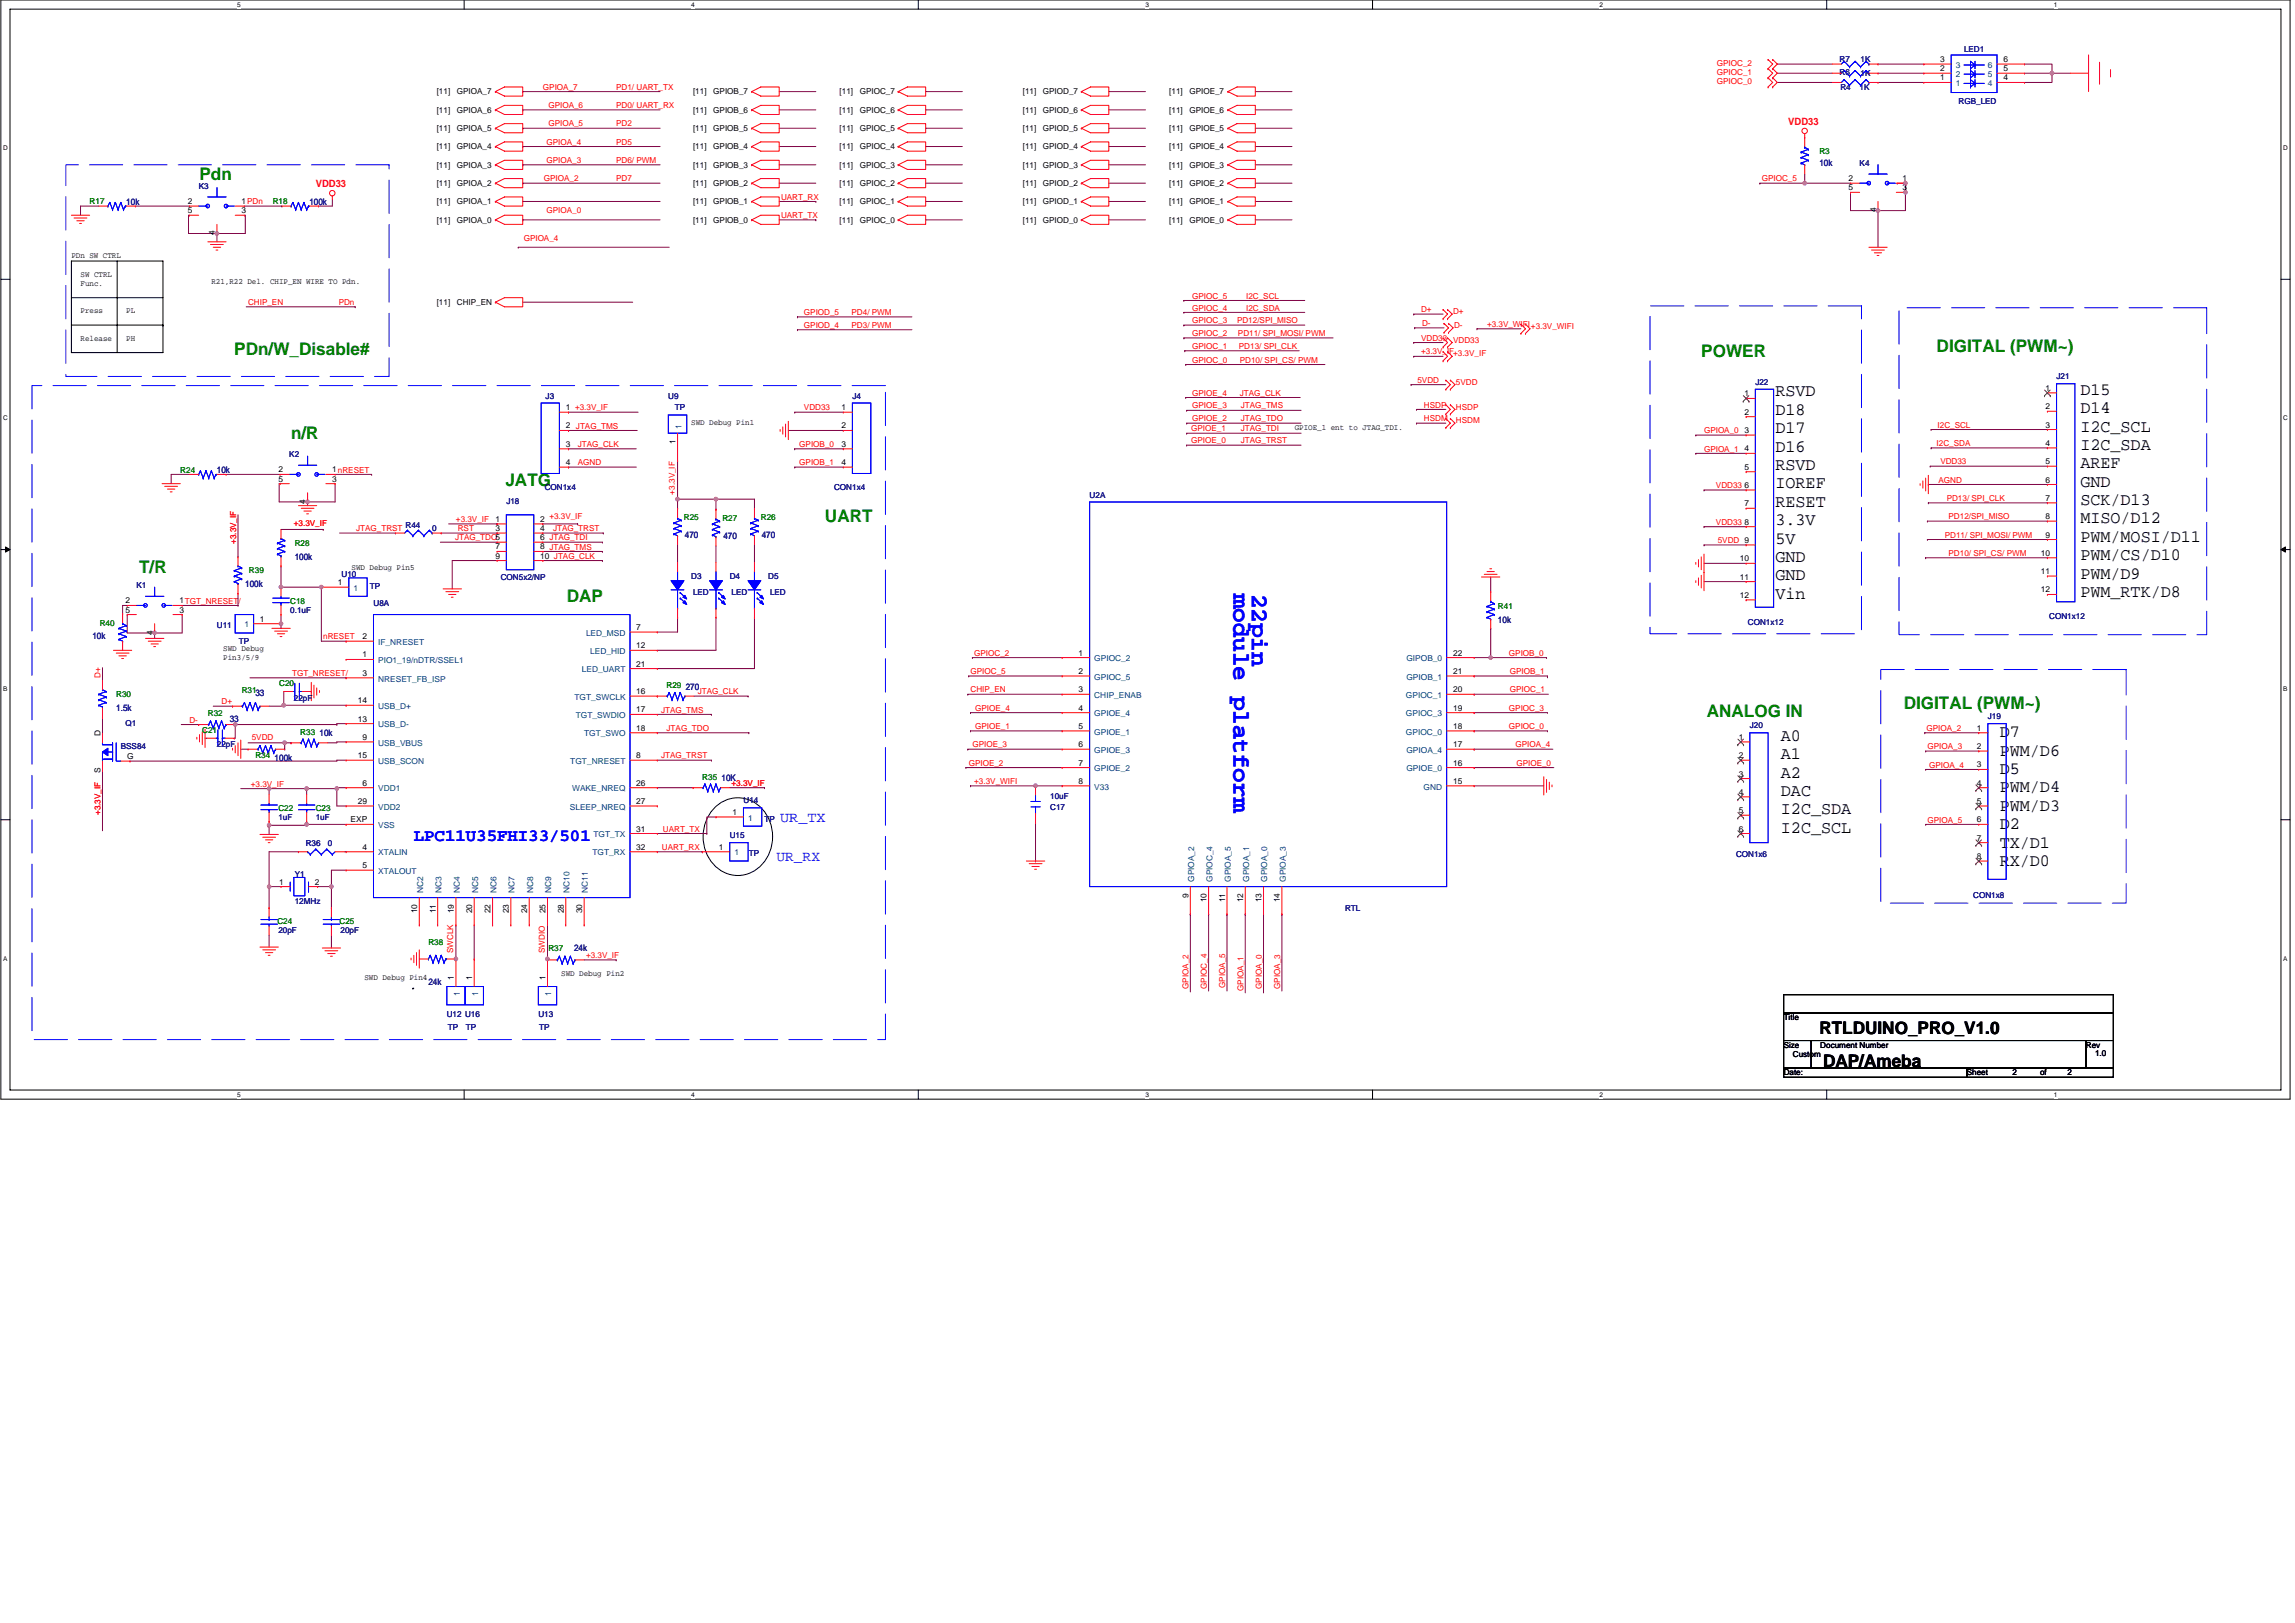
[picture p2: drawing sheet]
<svg xmlns="http://www.w3.org/2000/svg" width="420mm" height="297mm" viewBox="0 0 420 297" stroke-linecap="round" stroke-linejoin="round" font-family="sans-serif">
<defs><g id="words">
<g font-size="4.5" fill="#00f">
<text x="225.8" y="108.6" transform="rotate(90 225.8 108.6)">module platform</text>
<text x="229.2" y="108.6" transform="rotate(90 229.2 108.6)">22pin</text>
</g>
<g font-size="3.2" fill="#008000">
<text x="36.5" y="32.9">Pdn</text>
<text x="42.9" y="65">PDn/W_Disable#</text>
<text x="311.5" y="65.3">POWER</text>
<text x="354.6" y="64.5">DIGITAL (PWM~)</text>
<text x="53.3" y="80.4">n/R</text>
<text x="92.5" y="88.9">JATG</text>
<text x="151" y="95.5">UART</text>
<text x="25.5" y="104.9">T/R</text>
<text x="103.7" y="110.2">DAP</text>
<text x="312.5" y="131.2">ANALOG IN</text>
<text x="348.5" y="129.8">DIGITAL (PWM~)</text>
</g>
<g font-size="3.2">
<text x="325" y="72.6">RSVD</text>
<text x="325" y="75.9">D18</text>
<text x="380.9" y="72.2">D15</text>
<text x="380.9" y="75.6">D14</text>
<text x="325" y="79.3">D17</text>
<text x="325" y="82.7">D16</text>
<text x="380.9" y="79">I2C_SCL</text>
<text x="380.9" y="82.3">I2C_SDA</text>
<text x="325" y="86">RSVD</text>
<text x="325" y="89.4">IOREF</text>
<text x="380.9" y="85.7">AREF</text>
<text x="380.9" y="89.1">GND</text>
<text x="325" y="92.8">RESET</text>
<text x="380.9" y="92.4">SCK/D13</text>
<text x="380.9" y="95.8">MISO/D12</text>
<text x="325" y="96.1">3.3V</text>
<text x="325" y="99.5">5V</text>
<text x="380.9" y="99.2">PWM/MOSI/D11</text>
<text x="325" y="102.8">GND</text>
<text x="325" y="106.2">GND</text>
<text x="380.9" y="102.5">PWM/CS/D10</text>
<text x="380.9" y="105.9">PWM/D9</text>
<text x="325" y="109.6">Vin</text>
<text x="380.9" y="109.3">PWM_RTK/D8</text>
<text x="326" y="135.6">A0</text>
<text x="366.1" y="134.9">D7</text>
<text x="326" y="139">A1</text>
<text x="326" y="142.3">A2</text>
<text x="366.1" y="138.3">PWM/D6</text>
<text x="366.1" y="141.7">D5</text>
<text x="326" y="145.7">DAC</text>
<text x="326" y="149.1">I2C_SDA</text>
<text x="366.1" y="145">PWM/D4</text>
<text x="366.1" y="148.4">PWM/D3</text>
<text x="326" y="152.4">I2C_SCL</text>
<text x="366.1" y="151.8">D2</text>
<text x="366.1" y="155.1">TX/D1</text>
<text x="366.1" y="158.5">RX/D0</text>
<text x="333.1" y="189.2">RTLDUINO_PRO_V1.0</text>
<text x="333.8" y="195.2">DAP/Ameba</text>
</g>
<text font-size="3.2" fill="#00f" x="75.8" y="153.9">LPC11U35FHI33/501</text>
<g font-size="2.7" fill="#00f">
<text x="142.8" y="150.5">UR_TX</text>
<text x="142.1" y="157.5">UR_RX</text>
</g>
<g font-size="1.8" fill="#f00">
<text x="327.4" y="22.8">VDD33</text>
<text x="57.8" y="34.2">VDD33</text>
</g>
<g font-size="1.7" fill="#000080">
<text x="333.1" y="30.3">10k</text>
<text x="23.1" y="37.5">10k</text>
<text x="56.7" y="37.5">100k</text>
<text x="39.7" y="86.7">10k</text>
<text x="125.4" y="98.6">470</text>
<text x="132.4" y="98.7">470</text>
<text x="139.5" y="98.6">470</text>
<text x="44.9" y="107.4">100k</text>
<text x="54" y="102.4">100k</text>
<text x="274.2" y="114">10k</text>
<text x="16.9" y="117">10k</text>
<text x="21.3" y="130.1">1.5k</text>
<text x="46.8" y="127.4">33</text>
<text x="125.5" y="126.2">270</text>
<text x="42.1" y="132.1">33</text>
<text x="58.5" y="134.8">10k</text>
<text x="50.3" y="139.3">100k</text>
<text x="132.1" y="143">10K</text>
<text x="105.1" y="174">24k</text>
<text x="78.4" y="180.2">24k</text>
</g>
<g font-size="1.5" fill="#000080">
<text x="336.8" y="11.4">R7</text>
<text x="340.6" y="11.4">1K</text>
<text x="359.6" y="9.6">LED1</text>
<text x="336.8" y="13.8">R6</text>
<text x="336.9" y="16.4">R4</text>
<text x="340.5" y="16.4">1K</text>
<text x="340.6" y="13.9">1K</text>
<text x="358.6" y="18.9">RGB_LED</text>
<text x="36.4" y="34.5">K3</text>
<text x="340.5" y="30.4">K4</text>
<text x="321.4" y="70.4">J22</text>
<text x="376.5" y="69.4">J21</text>
<text x="99.9" y="72.9">J3</text>
<text x="122.4" y="72.9">U9</text>
<text x="123.5" y="75.1">TP</text>
<text x="156.1" y="72.9">J4</text>
<text x="53" y="83.7">K2</text>
<text x="99.7" y="89.7">CON1x4</text>
<text x="152.7" y="89.7">CON1x4</text>
<text x="92.7" y="92.2">J18</text>
<text x="199.5" y="91.2">U2A</text>
<text x="74.2" y="96.6">R44</text>
<text x="79.1" y="97.2">0</text>
<text x="25" y="107.6">K1</text>
<text x="62.5" y="105.6">U10</text>
<text x="67.7" y="107.8">TP</text>
<text x="91.7" y="106.1">CON5x2/NP</text>
<text x="126.5" y="106">D3</text>
<text x="133.6" y="106">D4</text>
<text x="140.6" y="106">D5</text>
<text x="53.1" y="112.2">0.1uF</text>
<text x="68.4" y="110.8">U8A</text>
<text x="126.9" y="108.8">LED</text>
<text x="133.9" y="108.8">LED</text>
<text x="141" y="108.8">LED</text>
<text x="375.2" y="113.3">CON1x12</text>
<text x="39.7" y="114.9">U11</text>
<text x="43.7" y="117.9">TP</text>
<text x="320" y="114.3">CON1x12</text>
<text x="53.8" y="128.2">22pF</text>
<text x="363.9" y="131.6">J19</text>
<text x="22.1" y="137.1">BSS84</text>
<text x="23" y="132.9">Q1</text>
<text x="39.7" y="136.8">22pF</text>
<text x="320.3" y="133.3">J20</text>
<text x="136.1" y="147">U14</text>
<text x="192.3" y="148.2">C17</text>
<text x="192.3" y="146.2">10uF</text>
<text x="51" y="150.1">1uF</text>
<text x="56" y="154.9">R36</text>
<text x="57.8" y="150.1">1uF</text>
<text x="60" y="154.9">0</text>
<text x="133.6" y="153.4">U15</text>
<text x="140" y="150.4">TP</text>
<text x="54" y="160.4">Y1</text>
<text x="137.1" y="156.6">TP</text>
<text x="317.8" y="156.8">CON1x6</text>
<text x="54" y="165.5">12MHz</text>
<text x="246.2" y="166.6">RTL</text>
<text x="361.2" y="164.3">CON1x8</text>
<text x="51" y="170.8">20pF</text>
<text x="62.3" y="170.8">20pF</text>
<text x="81.8" y="186.1">U12 U16</text>
<text x="82" y="188.4">TP</text>
<text x="85.3" y="188.4">TP</text>
<text x="98.6" y="186.1">U13</text>
<text x="98.7" y="188.4">TP</text>
</g>
<g font-size="1.5">
<text x="355.2" y="11.4">3</text>
<text x="366.8" y="11.4">6</text>
<text x="80" y="17.3">[11]</text>
<text x="83.6" y="17.3">GPIOA_7</text>
<text x="126.9" y="17.3">[11]</text>
<text x="130.6" y="17.3">GPIOB_7</text>
<text x="153.7" y="17.3">[11]</text>
<text x="157.4" y="17.3">GPIOC_7</text>
<text x="187.3" y="17.3">[11]</text>
<text x="190.9" y="17.3">GPIOD_7</text>
<text x="214.1" y="17.3">[11]</text>
<text x="217.8" y="17.3">GPIOE_7</text>
<text x="355.2" y="14.7">1</text>
<text x="355.2" y="13">2</text>
<text x="366.8" y="14.7">4</text>
<text x="366.8" y="13">5</text>
<text x="80" y="20.6">[11]</text>
<text x="80" y="24">[11]</text>
<text x="83.6" y="20.6">GPIOA_6</text>
<text x="83.6" y="24">GPIOA_5</text>
<text x="126.9" y="20.6">[11]</text>
<text x="126.9" y="24">[11]</text>
<text x="130.6" y="20.6">GPIOB_6</text>
<text x="130.6" y="24">GPIOB_5</text>
<text x="153.7" y="20.6">[11]</text>
<text x="153.7" y="24">[11]</text>
<text x="157.4" y="20.6">GPIOC_6</text>
<text x="157.4" y="24">GPIOC_5</text>
<text x="187.3" y="20.6">[11]</text>
<text x="187.3" y="24">[11]</text>
<text x="190.9" y="20.6">GPIOD_6</text>
<text x="190.9" y="24">GPIOD_5</text>
<text x="214.1" y="20.6">[11]</text>
<text x="214.1" y="24">[11]</text>
<text x="217.8" y="20.6">GPIOE_6</text>
<text x="217.8" y="24">GPIOE_5</text>
<text x="80" y="27.3">[11]</text>
<text x="83.6" y="27.3">GPIOA_4</text>
<text x="126.9" y="27.3">[11]</text>
<text x="130.6" y="27.3">GPIOB_4</text>
<text x="153.7" y="27.3">[11]</text>
<text x="157.4" y="27.3">GPIOC_4</text>
<text x="187.3" y="27.3">[11]</text>
<text x="190.9" y="27.3">GPIOD_4</text>
<text x="214.1" y="27.3">[11]</text>
<text x="217.8" y="27.3">GPIOE_4</text>
<text x="80" y="30.7">[11]</text>
<text x="80" y="34">[11]</text>
<text x="83.6" y="30.7">GPIOA_3</text>
<text x="83.6" y="34">GPIOA_2</text>
<text x="126.9" y="30.7">[11]</text>
<text x="126.9" y="34">[11]</text>
<text x="130.6" y="30.7">GPIOB_3</text>
<text x="130.6" y="34">GPIOB_2</text>
<text x="153.7" y="30.7">[11]</text>
<text x="153.7" y="34">[11]</text>
<text x="157.4" y="30.7">GPIOC_3</text>
<text x="157.4" y="34">GPIOC_2</text>
<text x="187.3" y="30.7">[11]</text>
<text x="187.3" y="34">[11]</text>
<text x="190.9" y="30.7">GPIOD_3</text>
<text x="190.9" y="34">GPIOD_2</text>
<text x="214.1" y="30.7">[11]</text>
<text x="214.1" y="34">[11]</text>
<text x="217.8" y="30.7">GPIOE_3</text>
<text x="217.8" y="34">GPIOE_2</text>
<text x="338.4" y="33.2">2</text>
<text x="338.4" y="34.8">5</text>
<text x="348.3" y="33.2">1</text>
<text x="348.3" y="34.8">3</text>
<text x="34.4" y="37.4">2</text>
<text x="34.4" y="39">5</text>
<text x="44.2" y="37.4">1PDn</text>
<text x="44.2" y="39">3</text>
<text x="80" y="37.4">[11]</text>
<text x="80" y="40.7">[11]</text>
<text x="83.6" y="37.4">GPIOA_1</text>
<text x="83.6" y="40.7">GPIOA_0</text>
<text x="126.9" y="37.4">[11]</text>
<text x="126.9" y="40.7">[11]</text>
<text x="130.6" y="37.4">GPIOB_1</text>
<text x="130.6" y="40.7">GPIOB_0</text>
<text x="153.7" y="37.4">[11]</text>
<text x="153.7" y="40.7">[11]</text>
<text x="157.4" y="37.4">GPIOC_1</text>
<text x="157.4" y="40.7">GPIOC_0</text>
<text x="187.3" y="37.4">[11]</text>
<text x="187.3" y="40.7">[11]</text>
<text x="190.9" y="37.4">GPIOD_1</text>
<text x="190.9" y="40.7">GPIOD_0</text>
<text x="214.1" y="37.4">[11]</text>
<text x="214.1" y="40.7">[11]</text>
<text x="217.8" y="37.4">GPIOE_1</text>
<text x="217.8" y="40.7">GPIOE_0</text>
<text x="343.5" y="38.9" transform="rotate(-90 343.5 38.9)">4</text>
<text x="13.1" y="47.3">PDn SW CTRL</text>
<text x="39.4" y="43.1" transform="rotate(-90 39.4 43.1)">4</text>
<text x="14.7" y="50.7">SW CTRL</text>
<text x="14.7" y="52.3">Func.</text>
<text x="38.7" y="52">R21,R22 Del. CHIP_EN WIRE TO Pdn.</text>
<text x="14.7" y="57.4">Press</text>
<text x="23.1" y="57.4">PL</text>
<text x="80" y="55.8">[11]</text>
<text x="83.6" y="55.8">CHIP_EN</text>
<text x="14.7" y="62.4">Release</text>
<text x="23.1" y="62.4">PH</text>
<text x="374.5" y="71.5">1</text>
<text x="103.6" y="75.1">1 +3.3V_IF</text>
<text x="126.5" y="77.8">SWD Debug Pin1</text>
<text x="154" y="75.1">1</text>
<text x="319.4" y="75.9">2</text>
<text x="319.4" y="72.6">1</text>
<text x="374.5" y="74.9">2</text>
<text x="103.6" y="78.4">2 JTAG_TMS</text>
<text x="103.6" y="81.8">3</text>
<text x="123.7" y="81.3" transform="rotate(-90 123.7 81.3)">1</text>
<text x="154" y="78.4">2</text>
<text x="154" y="81.8">3</text>
<text x="237" y="78.7">GPIOE_1 ent to JTAG_TDI.</text>
<text x="319.4" y="82.6">4</text>
<text x="319.4" y="79.3">3</text>
<text x="374.5" y="81.6">4</text>
<text x="374.5" y="78.3">3</text>
<text x="51" y="86.5">2</text>
<text x="51" y="88.2">5</text>
<text x="60.8" y="86.5">1nRESET</text>
<text x="60.8" y="88.2">3</text>
<text x="103.6" y="85.1">4</text>
<text x="154" y="85.1">4</text>
<text x="319.4" y="86">5</text>
<text x="319.4" y="89.3">6</text>
<text x="374.5" y="85">5</text>
<text x="374.5" y="88.3">6</text>
<text x="56" y="92.2" transform="rotate(-90 56 92.2)">4</text>
<text x="90.7" y="95.5">1</text>
<text x="98.9" y="95.5">2</text>
<text x="319.4" y="92.7">7</text>
<text x="374.5" y="91.7">7</text>
<text x="374.5" y="95">8</text>
<text x="90.7" y="97.2">3</text>
<text x="90.7" y="100.6">7</text>
<text x="98.9" y="97.2">4</text>
<text x="98.9" y="98.9">6 JTAG_TDI</text>
<text x="98.9" y="100.6">8 JTAG_TMS</text>
<text x="319.4" y="96">8</text>
<text x="373.6" y="101.7">10</text>
<text x="374.5" y="98.4">9</text>
<text x="61.8" y="107.1">1</text>
<text x="64.4" y="104.3">SWD Debug Pin5</text>
<text x="90.7" y="102.2">9</text>
<text x="98.9" y="102.2">10 JTAG_CLK</text>
<text x="318.5" y="102.7">10</text>
<text x="318.5" y="106.1">11</text>
<text x="373.6" y="105.1">11</text>
<text x="23" y="110.4">2</text>
<text x="23" y="112.1">5</text>
<text x="32.8" y="110.4">1TGT_NRESET/</text>
<text x="32.8" y="112.1">3</text>
<text x="47.6" y="113.8">1</text>
<text x="318.5" y="109.4">12</text>
<text x="373.6" y="108.4">12</text>
<text x="27.9" y="116.2" transform="rotate(-90 27.9 116.2)">4</text>
<text x="40.9" y="119.2">SWD Debug</text>
<text x="66.4" y="117">2</text>
<text x="116.5" y="115.3">7</text>
<text x="116.5" y="118.7">12</text>
<text x="197.5" y="120">1</text>
<text x="266" y="120">22</text>
<text x="40.9" y="120.8">Pin3/5/9</text>
<text x="66.4" y="120.3">1</text>
<text x="66.4" y="123.7">3</text>
<text x="116.5" y="122">21</text>
<text x="197.5" y="123.4">2</text>
<text x="266" y="123.4">21</text>
<text x="65.5" y="128.7">14</text>
<text x="116.5" y="127">16</text>
<text x="116.5" y="130.4">17</text>
<text x="197.5" y="130.1">4</text>
<text x="197.5" y="126.7">3</text>
<text x="266" y="130.1">19</text>
<text x="266" y="126.7">20</text>
<text x="18.4" y="134.8" transform="rotate(-90 18.4 134.8)">D</text>
<text x="65.5" y="132.1">13</text>
<text x="66.4" y="135.4">9</text>
<text x="116.5" y="133.8">18</text>
<text x="197.5" y="136.8">6</text>
<text x="197.5" y="133.4">5</text>
<text x="266" y="136.8">17</text>
<text x="266" y="133.4">18</text>
<text x="318.3" y="135.4">1</text>
<text x="361.9" y="137.1">2</text>
<text x="361.9" y="133.8">1</text>
<text x="18.4" y="141.5" transform="rotate(-90 18.4 141.5)">S</text>
<text x="23.3" y="138.9">G</text>
<text x="65.5" y="138.8">15</text>
<text x="66.4" y="143.8">6</text>
<text x="116.5" y="138.8">8</text>
<text x="116.5" y="143.8">26</text>
<text x="197.5" y="143.5">8</text>
<text x="197.5" y="140.1">7</text>
<text x="266" y="140.1">16</text>
<text x="266" y="143.5">15</text>
<text x="318.3" y="138.8">2</text>
<text x="318.3" y="142.1">3</text>
<text x="361.9" y="143.8">4</text>
<text x="361.9" y="140.5">3</text>
<text x="65.5" y="147.2">29</text>
<text x="116.5" y="147.2">27</text>
<text x="134.1" y="149.2">1</text>
<text x="318.3" y="145.5">4</text>
<text x="318.3" y="148.8">5</text>
<text x="361.9" y="147.2">5</text>
<text x="64.2" y="150.5">EXP</text>
<text x="66.4" y="155.5">4</text>
<text x="116.5" y="152.2">31</text>
<text x="116.5" y="155.5">32</text>
<text x="131.6" y="155.5">1</text>
<text x="318.3" y="152.2">6</text>
<text x="361.9" y="150.5">6</text>
<text x="361.9" y="153.9">7</text>
<text x="51.1" y="161.9">1</text>
<text x="57.6" y="161.9">2</text>
<text x="66.4" y="158.9">5</text>
<text x="361.9" y="157.2">8</text>
<text x="76.4" y="167.1" transform="rotate(-90 76.4 167.1)">10</text>
<text x="79.8" y="167.1" transform="rotate(-90 79.8 167.1)">11</text>
<text x="83.1" y="167.1" transform="rotate(-90 83.1 167.1)">19</text>
<text x="86.5" y="167.1" transform="rotate(-90 86.5 167.1)">20</text>
<text x="89.8" y="167.1" transform="rotate(-90 89.8 167.1)">22</text>
<text x="93.2" y="167.1" transform="rotate(-90 93.2 167.1)">23</text>
<text x="96.5" y="167.1" transform="rotate(-90 96.5 167.1)">24</text>
<text x="99.9" y="167.1" transform="rotate(-90 99.9 167.1)">25</text>
<text x="103.2" y="167.1" transform="rotate(-90 103.2 167.1)">28</text>
<text x="106.6" y="167.1" transform="rotate(-90 106.6 167.1)">30</text>
<text x="217.6" y="164.3" transform="rotate(-90 217.6 164.3)">9</text>
<text x="220.9" y="165.1" transform="rotate(-90 220.9 165.1)">10</text>
<text x="224.3" y="165.1" transform="rotate(-90 224.3 165.1)">11</text>
<text x="227.6" y="165.1" transform="rotate(-90 227.6 165.1)">12</text>
<text x="231" y="165.1" transform="rotate(-90 231 165.1)">13</text>
<text x="234.3" y="165.1" transform="rotate(-90 234.3 165.1)">14</text>
<text x="66.7" y="179.4">SWD Debug Pin4</text>
<text x="83.1" y="179.4" transform="rotate(-90 83.1 179.4)">1</text>
<text x="86.5" y="179.4" transform="rotate(-90 86.5 179.4)">1</text>
<text x="99.9" y="179.4" transform="rotate(-90 99.9 179.4)">1</text>
<text x="102.8" y="178.6">SWD Debug Pin2</text>
<text x="326.5" y="186.8">Title</text>
<text x="326.5" y="191.8">Size</text>
<text x="333.3" y="191.8">Document Number</text>
<text x="381.9" y="191.8">Rev</text>
<text x="326.5" y="196.8">Date:</text>
<text x="328.2" y="193.5">Custom</text>
<text x="360.1" y="196.8">Sheet</text>
<text x="368.5" y="196.8">2</text>
<text x="373.5" y="196.8">of</text>
<text x="378.5" y="196.8">2</text>
<text x="383.5" y="193.3">1.0</text>
</g>
<g font-size="1.5" fill="#f00">
<text x="99.4" y="16.4">GPIOA_7</text>
<text x="112.8" y="16.4">PD1/ UART_TX</text>
<text x="314.3" y="13.8">GPIOC_1</text>
<text x="314.3" y="15.4">GPIOC_0</text>
<text x="314.3" y="12.1">GPIOC_2</text>
<text x="100.4" y="23.1">GPIOA_5</text>
<text x="100.4" y="19.8">GPIOA_6</text>
<text x="112.8" y="23.1">PD2</text>
<text x="112.8" y="19.8">PD0/ UART_RX</text>
<text x="100.1" y="29.8">GPIOA_3</text>
<text x="100.1" y="26.5">GPIOA_4</text>
<text x="112.8" y="29.8">PD6/ PWM</text>
<text x="112.8" y="26.5">PD5</text>
<text x="99.6" y="33.2">GPIOA_2</text>
<text x="112.8" y="33.2">PD7</text>
<text x="322.5" y="33.2">GPIOC_5</text>
<text x="100.1" y="39.1">GPIOA_0</text>
<text x="143" y="36.5">UART_RX</text>
<text x="143" y="39.9">UART_TX</text>
<text x="95.9" y="44.1">GPIOA_4</text>
<text x="45.4" y="55.8">CHIP_EN</text>
<text x="62" y="55.8">PDn</text>
<text x="147.2" y="57.7">GPIOD_5</text>
<text x="155.9" y="57.7">PD4/ PWM</text>
<text x="218.3" y="56.8">GPIOC_4</text>
<text x="218.3" y="54.7">GPIOC_5</text>
<text x="218.3" y="59.2">GPIOC_3</text>
<text x="226.5" y="59.2">PD12/SPI_MISO</text>
<text x="228.1" y="56.8">I2C_SDA</text>
<text x="228.1" y="54.7">I2C_SCL</text>
<text x="260.2" y="57.1">D+</text>
<text x="260.3" y="59.7">D-</text>
<text x="266" y="57.5">D+</text>
<text x="272.2" y="59.8">+3.3V_WIFI+3.3V_WIFI</text>
<text x="147.2" y="60">GPIOD_4</text>
<text x="155.9" y="60">PD3/ PWM</text>
<text x="218.3" y="61.5">GPIOC_2</text>
<text x="218.3" y="63.9">GPIOC_1</text>
<text x="226.6" y="61.5">PD11/ SPI_MOSI/ PWM</text>
<text x="226.8" y="63.9">PD13/ SPI_CLK</text>
<text x="260.2" y="64.9">+3.3V_IF+3.3V_IF</text>
<text x="260.2" y="62.4">VDD33</text>
<text x="266" y="62.7">VDD33</text>
<text x="266.2" y="60">D-</text>
<text x="218.3" y="66.4">GPIOC_0</text>
<text x="227" y="66.4">PD10/ SPI_CS/ PWM</text>
<text x="259.5" y="70.1">5VDD</text>
<text x="266.5" y="70.4">5VDD</text>
<text x="147.2" y="75.1">VDD33</text>
<text x="218.3" y="72.4">GPIOE_4</text>
<text x="218.3" y="77.1">GPIOE_2</text>
<text x="218.3" y="74.8">GPIOE_3</text>
<text x="227" y="72.4">JTAG_CLK</text>
<text x="227.1" y="77.1">JTAG_TDO</text>
<text x="227.1" y="74.8">JTAG_TMS</text>
<text x="260.7" y="77.1">HSDM</text>
<text x="260.7" y="74.6">HSDP</text>
<text x="266.5" y="75">HSDP</text>
<text x="266.5" y="77.4">HSDM</text>
<text x="105.8" y="81.8">JTAG_CLK</text>
<text x="146.3" y="81.8">GPIOB_0</text>
<text x="218.1" y="81.1">GPIOE_0</text>
<text x="218.1" y="79">GPIOE_1</text>
<text x="227.1" y="81.1">JTAG_TRST</text>
<text x="227.1" y="79">JTAG_TDI</text>
<text x="312" y="82.6">GPIOA_1</text>
<text x="312" y="79.3">GPIOA_0</text>
<text x="354.6" y="81.6">I2C_SDA</text>
<text x="354.7" y="78.3">I2C_SCL</text>
<text x="105.8" y="85.2">AGND</text>
<text x="146.3" y="85.2">GPIOB_1</text>
<text x="314.1" y="89.3">VDD33</text>
<text x="354.9" y="88.3">AGND</text>
<text x="355.2" y="85">VDD33</text>
<text x="83.5" y="95.5">+3.3V_IF</text>
<text x="100.6" y="95">+3.3V_IF</text>
<text x="123.5" y="90.5" transform="rotate(-90 123.5 90.5)">+3.3V_IF</text>
<text x="356.4" y="91.7">PD13/ SPI_CLK</text>
<text x="356.7" y="95">PD12/SPI_MISO</text>
<text x="43.2" y="99.6" transform="rotate(-90 43.2 99.6)">+3.3V_IF</text>
<text x="53.8" y="96.2">+3.3V_IF</text>
<text x="65.2" y="97.2">JTAG_TRST</text>
<text x="83.3" y="98.9">JTAG_TDO5</text>
<text x="83.8" y="97.2">RST</text>
<text x="101.3" y="97.2">JTAG_TRST</text>
<text x="314.1" y="96.1">VDD33</text>
<text x="314.5" y="99.4">5VDD 9</text>
<text x="356.1" y="98.4">PD11/ SPI_MOSI/ PWM</text>
<text x="356.7" y="101.7">PD10/ SPI_CS/ PWM</text>
<text x="59.2" y="117">nRESET</text>
<text x="18.4" y="124" transform="rotate(-90 18.4 124)">D+</text>
<text x="53.5" y="123.7">TGT_NRESET/</text>
<text x="177.7" y="123.4">GPIOC_5</text>
<text x="178.4" y="120">GPIOC_2</text>
<text x="276.3" y="120">GPIOB_0</text>
<text x="276.4" y="123.4">GPIOB_1</text>
<text x="40.6" y="128.9">D+</text>
<text x="121" y="130.4">JTAG_TMS</text>
<text x="127.7" y="127.1">JTAG_CLK</text>
<text x="177.7" y="126.7">CHIP_EN</text>
<text x="178.5" y="130.1">GPIOE_4</text>
<text x="276.3" y="130.1">GPIOC_3</text>
<text x="276.4" y="126.7">GPIOC_1</text>
<text x="34.7" y="132.3">D-</text>
<text x="46.1" y="135.4">5VDD</text>
<text x="122" y="133.8">JTAG_TDO</text>
<text x="178" y="136.8">GPIOE_3</text>
<text x="178.5" y="133.4">GPIOE_1</text>
<text x="276.3" y="133.4">GPIOC_0</text>
<text x="277.4" y="136.8">GPIOA_4</text>
<text x="352.7" y="133.8">GPIOA_2</text>
<text x="352.9" y="137.1">GPIOA_3</text>
<text x="45.9" y="144">+3.3V_IF</text>
<text x="121" y="138.8">JTAG_TRST</text>
<text x="133.9" y="143.8">+3.3V_IF</text>
<text x="177.3" y="140.1">GPIOE_2</text>
<text x="178.4" y="143.5">+3.3V_WIFI</text>
<text x="277.6" y="140.1">GPIOE_0</text>
<text x="353.2" y="140.5">GPIOA_4</text>
<text x="18.4" y="149.2" transform="rotate(-90 18.4 149.2)">+3.3V_IF</text>
<text x="121.2" y="155.6">UART_RX</text>
<text x="121.4" y="152.2">UART_TX</text>
<text x="352.9" y="150.5">GPIOA_5</text>
<text x="83" y="174.5" transform="rotate(-90 83 174.5)">SWCLK</text>
<text x="99.7" y="174.5" transform="rotate(-90 99.7 174.5)">SWDIO</text>
<text x="107.3" y="175.3">+3.3V_IF</text>
<text x="217.6" y="181" transform="rotate(-90 217.6 181)">GPIOA_2</text>
<text x="220.9" y="181" transform="rotate(-90 220.9 181)">GPIOC_4</text>
<text x="224.3" y="180.9" transform="rotate(-90 224.3 180.9)">GPIOA_5</text>
<text x="227.6" y="181.4" transform="rotate(-90 227.6 181.4)">GPIOA_1</text>
<text x="231" y="181" transform="rotate(-90 231 181)">GPIOA_0</text>
<text x="234.3" y="181" transform="rotate(-90 234.3 181)">GPIOA_3</text>
</g>
<g font-size="1.5" fill="#004080">
<text x="358.1" y="15.8">1</text>
<text x="358.1" y="14.1">2</text>
<text x="358.1" y="12.4">3</text>
<text x="363.9" y="15.8">4</text>
<text x="363.9" y="14.1">5</text>
<text x="363.9" y="12.4">6</text>
<text x="124.7" y="78.4" transform="rotate(-90 124.7 78.4)">1</text>
<text x="64.7" y="108.1">1</text>
<text x="44.7" y="114.8">1</text>
<text x="69.2" y="118">IF_NRESET</text>
<text x="107.3" y="116.4">LED_MSD</text>
<text x="108" y="119.7">LED_HID</text>
<text x="69.2" y="121.4">PIO1_19/nDTR/SSEL1</text>
<text x="69.2" y="124.7">NRESET_FB_ISP</text>
<text x="106.5" y="123">LED_UART</text>
<text x="200.3" y="124.4">GPIOC_5</text>
<text x="200.3" y="121">GPIOC_2</text>
<text x="257.5" y="124.4">GPIOB_1</text>
<text x="257.5" y="121">GIPOB_0</text>
<text x="69.2" y="129.8">USB_D+</text>
<text x="105.2" y="128.1">TGT_SWCLK</text>
<text x="105.4" y="131.4">TGT_SWDIO</text>
<text x="200.3" y="131.1">GPIOE_4</text>
<text x="200.3" y="127.7">CHIP_ENAB</text>
<text x="257.4" y="131.1">GPIOC_3</text>
<text x="257.4" y="127.7">GPIOC_1</text>
<text x="69.2" y="136.5">USB_VBUS</text>
<text x="69.2" y="133.1">USB_D-</text>
<text x="106.9" y="134.8">TGT_SWO</text>
<text x="200.3" y="137.8">GPIOE_3</text>
<text x="200.3" y="134.5">GPIOE_1</text>
<text x="257.4" y="134.5">GPIOC_0</text>
<text x="257.5" y="137.8">GPIOA_4</text>
<text x="69.2" y="139.8">USB_SCON</text>
<text x="104.4" y="139.8">TGT_NRESET</text>
<text x="200.3" y="141.2">GPIOE_2</text>
<text x="257.5" y="141.2">GPIOE_0</text>
<text x="69.2" y="144.8">VDD1</text>
<text x="69.2" y="148.2">VDD2</text>
<text x="104.3" y="148.2">SLEEP_NREQ</text>
<text x="104.7" y="144.8">WAKE_NREQ</text>
<text x="200.3" y="144.5">V33</text>
<text x="260.6" y="144.5">GND</text>
<text x="69.2" y="151.6">VSS</text>
<text x="108.6" y="153.2">TGT_TX</text>
<text x="137" y="150.2">1</text>
<text x="69.2" y="156.6">XTALIN</text>
<text x="69.2" y="159.9">XTALOUT</text>
<text x="108.5" y="156.6">TGT_RX</text>
<text x="134.4" y="156.6">1</text>
<text x="218.6" y="161.4" transform="rotate(-90 218.6 161.4)">GPIOA_2</text>
<text x="222" y="161.4" transform="rotate(-90 222 161.4)">GPIOC_4</text>
<text x="225.3" y="161.4" transform="rotate(-90 225.3 161.4)">GPIOA_5</text>
<text x="228.7" y="161.4" transform="rotate(-90 228.7 161.4)">GPIOA_1</text>
<text x="232" y="161.4" transform="rotate(-90 232 161.4)">GPIOA_0</text>
<text x="235.4" y="161.4" transform="rotate(-90 235.4 161.4)">GPIOA_3</text>
<text x="77.5" y="163.4" transform="rotate(-90 77.5 163.4)">NC2</text>
<text x="80.8" y="163.4" transform="rotate(-90 80.8 163.4)">NC3</text>
<text x="84.2" y="163.4" transform="rotate(-90 84.2 163.4)">NC4</text>
<text x="87.5" y="163.4" transform="rotate(-90 87.5 163.4)">NC5</text>
<text x="90.9" y="163.4" transform="rotate(-90 90.9 163.4)">NC6</text>
<text x="94.2" y="163.4" transform="rotate(-90 94.2 163.4)">NC7</text>
<text x="97.6" y="163.4" transform="rotate(-90 97.6 163.4)">NC8</text>
<text x="100.9" y="163.4" transform="rotate(-90 100.9 163.4)">NC9</text>
<text x="104.3" y="163.4" transform="rotate(-90 104.3 163.4)">NC10</text>
<text x="107.6" y="163.4" transform="rotate(-90 107.6 163.4)">NC11</text>
<text x="84.2" y="182.2" transform="rotate(-90 84.2 182.2)">1</text>
<text x="87.5" y="182.2" transform="rotate(-90 87.5 182.2)">1</text>
<text x="100.9" y="182.2" transform="rotate(-90 100.9 182.2)">1</text>
</g>
<g font-size="1.5" fill="#008000">
<text x="333.1" y="28.2">R3</text>
<text x="16.4" y="37.4">R17</text>
<text x="49.9" y="37.4">R18</text>
<text x="33" y="86.5">R24</text>
<text x="125.2" y="95.2">R25</text>
<text x="132.3" y="95.4">R27</text>
<text x="139.3" y="95.2">R26</text>
<text x="54" y="99.9">R28</text>
<text x="45.6" y="104.9">R39</text>
<text x="53.1" y="110.5">C18</text>
<text x="274.2" y="111.5">R41</text>
<text x="18.3" y="114.5">R40</text>
<text x="51.1" y="125.6">C20</text>
<text x="122" y="125.9">R29</text>
<text x="21.3" y="127.6">R30</text>
<text x="38" y="131.1">R32</text>
<text x="44.2" y="126.7">R31</text>
<text x="37" y="134.1">C21</text>
<text x="55" y="134.5">R33</text>
<text x="46.8" y="138.8">R34</text>
<text x="128.6" y="142.7">R35</text>
<text x="51" y="148.4">C22</text>
<text x="57.8" y="148.4">C23</text>
<text x="50.8" y="169.2">C24</text>
<text x="62.2" y="169.2">C25</text>
<text x="78.4" y="173">R38</text>
<text x="100.4" y="174">R37</text>
</g>
<g font-size="1.2">
<text x="43.4" y="1.3">5</text>
<text x="126.5" y="1.3">4</text>
<text x="209.7" y="1.3">3</text>
<text x="292.9" y="1.3">2</text>
<text x="376" y="1.3">1</text>
<text x=".6" y="27.5">D</text>
<text x="418" y="27.5">D</text>
<text x=".6" y="76.9">C</text>
<text x="418" y="76.9">C</text>
<text x=".6" y="126.4">B</text>
<text x="418" y="126.4">B</text>
<text x=".6" y="175.8">A</text>
<text x="418" y="175.8">A</text>
<text x="43.4" y="200.8">5</text>
<text x="126.5" y="200.8">4</text>
<text x="209.7" y="200.8">3</text>
<text x="292.9" y="200.8">2</text>
<text x="376" y="200.8">1</text>
</g>
</g></defs>
<path d="M.2 0h419.1v201.2h-419.1zM1.8 1.7h415.8v197.8h-415.8z" fill="none" stroke="#000" stroke-width=".18"/>
<g fill="#fff">
<path d="M43.4 .2h.7v1.3h-.7z"/>
<path d="M43.4 199.7h.7v1.3h-.7z"/>
</g>
<path d="M85 0v1.7M85 199.5v1.7" fill="none" stroke="#000" stroke-width=".18"/>
<g fill="#fff">
<path d="M126.5 .2h.7v1.3h-.7z"/>
<path d="M126.5 199.7h.7v1.3h-.7z"/>
</g>
<path d="M168.1 0v1.7M168.1 199.5v1.7" fill="none" stroke="#000" stroke-width=".18"/>
<g fill="#fff">
<path d="M209.7 .2h.6v1.3h-.6z"/>
<path d="M209.7 199.7h.6v1.3h-.6z"/>
</g>
<path d="M251.3 0v1.7M251.3 199.5v1.7" fill="none" stroke="#000" stroke-width=".18"/>
<g fill="#fff">
<path d="M292.9 .2h.6v1.3h-.6z"/>
<path d="M292.9 199.7h.6v1.3h-.6z"/>
</g>
<path d="M334.4 0v1.7M334.4 199.5v1.7" fill="none" stroke="#000" stroke-width=".18"/>
<g fill="#fff">
<path d="M376 .2h.6v1.3h-.6z"/>
<path d="M376 199.7h.6v1.3h-.6z"/>
<path d="M.6 26.4h.8v1.3h-.8z"/>
<path d="M418 26.4h.9v1.3h-.9z"/>
<path d="M.6 75.8h.8v1.4h-.8z"/>
<path d="M418 75.8h.9v1.4h-.9z"/>
</g>
<path d="M.2 51.1h1.6M417.6 51.1h1.7" fill="none" stroke="#000" stroke-width=".18"/>
<g fill="#fff">
<path d="M.6 125.3h.8v1.3h-.8z"/>
<path d="M418 125.3h.8v1.3h-.8z"/>
</g>
<path d="M.2 100.6h1.6M417.6 100.6h1.7" fill="none" stroke="#000" stroke-width=".18"/>
<path d="M1 100.1l.8 .5-.8 .4zM417.6 100.6l.8-.5v.9z" fill="#000" stroke="#000" stroke-width=".18"/>
<g fill="#fff">
<path d="M.6 174.8h.8v1.3h-.8z"/>
<path d="M418 174.8h.8v1.3h-.8z"/>
</g>
<g fill="none" stroke="#000" stroke-width=".18">
<path d="M13.1 47.8h16.7v16.7h-16.7zM13.1 54.5h16.7M13.1 59.5h16.7M21.5 47.8v16.7M29.8 59.5h.1M.2 150h1.6M130.9 147.7a6 6 0 0 1 10 2.4 7.4 7.4 0 0 1-4 9.8 6.4 6.4 0 0 1-8.1-5.7 7.6 7.6 0 0 1 2.1-6.5zM417.6 150h1.7M75.6 180.9h.1M75.6 180.9h.2M326.5 190.4h5.1v5.1h-5.1zM326.5 182.1h60.4v3.3h-60.4z"/>
<path d="M326.5 185.4h60.4v5h-60.4zM326.5 195.5h33.6v1.6h-33.6zM331.6 190.4h50.3v5.1h-50.3zM360.1 195.5h26.8v1.6h-26.8zM381.9 190.4h5v5.1h-5z"/>
</g>
<path d="M12.1 30.2h59.1v38.7h-59.1zM302.1 56h38.7v60h-38.7zM347.7 56.3h56.3v59.9h-56.3zM5.9 70.6h156.2v119.7h-156.2zM344.3 122.5h44.9v42.8h-44.9z" fill="none" stroke="#00f" stroke-width=".18" stroke-dasharray="6.1 2"/>
<g fill="none" stroke="#800040" stroke-width=".18">
<path d="M95.7 16.8h.1M95.7 16.8h25.2M142.7 16.8h6.7M169.5 16.8h6.7M203 16.8h6.7M229.8 16.8h6.7M325.4 11.7h10M325.4 13.4h10M325.4 15.1h10M343.8 11.7h8.4M343.8 15.1h8.4M343.8 13.4h8.4"/>
<path d="M370.6 13.4h5.1M370.6 11.7h5.1v1.7M375.7 13.4h.1M375.7 13.4v1.7h-5.1M375.7 13.4h3.3M18.1 37.7h-3.4v1.7M24.8 37.7h9.9M34.7 39.4h-.2v3.3h5.2M44.8 39.4h.1v3.3h-5.2M44.8 37.7h6.8M51.6 37.7h.1M60.8 36.5v1.2h-2.5"/>
<path d="M95.7 30.2h.1M95.7 23.5h.1M95.7 26.8h.1M95.7 33.5h.1M95.7 20.1h.1M95.7 36.9h25.2M95.7 30.2h25.2M95.7 23.5h25.2M95.7 26.8h25.2M95.7 33.5h25.2M95.7 20.1h25.2M142.7 33.5h6.7"/>
<path d="M142.7 30.2h6.7M142.7 26.8h6.7M142.7 23.5h6.7M142.7 20.1h6.7M142.7 36.9h6.7M149.4 36.9h.1M169.5 36.9h6.7M169.5 33.5h6.7M169.5 30.2h6.7M169.5 26.8h6.7M169.5 23.5h6.7M169.5 20.1h6.7"/>
<path d="M203 36.9h6.7M203 33.5h6.7M203 30.2h6.7M203 26.8h6.7M203 23.5h6.7M203 20.1h6.7M229.8 36.9h6.7M229.8 33.5h6.7M229.8 30.2h6.7M229.8 26.8h6.7M229.8 23.5h6.7M229.8 20.1h6.7"/>
<path d="M322.2 33.5h.1M322.2 33.5h16.6M330.4 31.9v1.6M338.8 35.2v3.3h5M338.8 33.5h.1M343.8 38.5h.1M343.8 38.5v6.8M347.3 33.5h.1M347.3 33.5h1.5v1.7M348.8 35.2h.1M348.8 35.2v3.3h-5M39.7 42.7h.1"/>
<path d="M39.7 42.7v1.6M45.1 56.2h19.9M65 56.2h.1M94.9 45.3h.1M94.9 45.3h27.6M95.7 40.2h.1M95.7 55.3h20.1M95.7 40.2h25.2M142.7 40.2h6.7M146 58h.1M146 58h21M149.4 40.2h.1"/>
<path d="M169.5 40.2h6.7M203 40.2h6.7M216.7 57.2h.1M216.7 55h.1M216.7 59.5h.1M216.7 57.2h22.2M216.7 55h22.2M216.7 59.5h22.2M229.8 40.2h6.7M258.8 57.5h.1M258.8 57.5h5.4M104.1 75.4h.1"/>
<path d="M104.1 78.8h.1M104.1 75.4h12.7M104.1 78.8h12.6M144.3 78.8h10.1M145.5 75.4h.1M145.5 75.4h8.9M146 60.3h.1M146 60.3h21M216.7 61.8h.1M216.7 61.8h27.4M216.9 64.2h.1M216.9 64.2h21"/>
<path d="M217.1 72.7h.1M217.1 66.7h.1M217.1 72.7h20.9M217.1 66.7h25.5M217.2 77.4h.1M217.2 75.1h.1M217.2 79.3h.1M217.2 77.4h21M217.2 75.1h21M217.2 79.3h21M258.3 70.4h.1M258.3 70.4h6.4"/>
<path d="M258.8 65.2h.1M258.8 62.7h.1M258.8 65.2h5.4M258.8 62.7h5.4M259 60h.1M259 60h5.4M259.3 77.4h.1M259.3 74.9h.1M259.3 77.4h5.4M259.3 74.9h5.4M270.4 60.2h.1M270.4 60.2h8"/>
<path d="M310.5 79.6h.1M310.5 79.6h9.2M353.5 78.6h.1M353.5 78.6h21.3M34.7 86.8h-3.4v1.7M41.4 86.8h9.9M43.6 94.2v7.7M51.3 88.5h-.2v3.4h5.2M51.4 96.9h7.8M56.3 91.9h.1M56.3 91.9v.6M59.2 96.9h.1"/>
<path d="M61.4 88.5v3.4h-5.1M61.4 86.8h6.6M62.2 97.6h10.2M68 86.8h.1M72.4 97.6h.1M80.6 99.2h10.4M80.8 97.6h10.2M82.1 95.9h8.9M91 99.2h.1M91 95.9h.1M91 97.6h.1M99.4 95.9h6.4"/>
<path d="M99.4 99.2h10.9M99.4 97.6h11.1M104.1 82.1h.1M104.1 85.5h.1M104.1 82.1h12.4M104.1 85.5h12.4M105.8 95.9h.1M110.3 99.2h.1M110.5 97.6h.1M124 99.7v3.2M124 84.3v7.1M124 93h.1"/>
<path d="M124 91.4h7.1M124 91.4v1.6M131.1 99.9v3M131.1 91.4h7v1.6M131.1 91.4v1.8M131.1 91.4h.1M138.1 99.7v3.2M145.5 82.1h.1M145.5 85.5h.1M145.5 82.1h8.9M145.5 85.5h8.9M217.2 81.5h.1"/>
<path d="M217.2 81.5h21M310.5 83h.1M310.5 83h9.2M312 99.7h.1M312 96.4h.1M312 89.7h.1M312 99.7h7.7M312 96.4h7.7M312 89.7h7.7M352.9 98.7h.1M352.9 95.4h.1M352.9 98.7h21.9"/>
<path d="M352.9 95.4h21.9M353 92h.1M353 88.7h.1M353 92h21.8M353 88.7h21.8M353.4 85.3h.1M353.4 85.3h21.4M353.5 82h.1M353.5 82h21.3M23.3 110.8h-.9v1.5M23.3 112.5v3.3h5M28.3 115.8v1"/>
<path d="M28.3 115.8h.1M33.3 112.5v3.3h-5M33.3 110.8h10.3M43.6 110.8h.1M43.6 101.9h.1M43.6 108.6v2.2M51.4 114.2h.1M51.4 103.6v3.9h7.4M51.4 114.2v.8M51.4 112.5v1.7M58.8 107.5v9.8h4.6M58.8 107.5h.1"/>
<path d="M63.4 117.3h.1M91 102.6h-8.2v5.2M99.4 102.6h10.9M99.4 100.9h10.9M110.3 102.6h.1M110.3 100.9h.1M124 113v2.7h-3.7M131.1 113v6h-10.8M138.1 113v9.4h-17.8M272.9 105.6v2.7M272.9 115h.1M272.9 115v5.4"/>
<path d="M312 103.1h7.7M312 106.4h7.7M352.5 102.1h.1M352.5 102.1h22.3M18.8 131.3v3M18.8 124.5h.1M18.8 122.2v2.3M33.2 132.6h3.2M36.4 132.6h.1M37.5 135.1h.4M39 129.2h3.6M42.6 129.2h.1"/>
<path d="M43.1 132.6v2.5h-.2M43.1 132.4v.2M43.1 132.6h18.6M44.1 137.1h1.3M45.4 136h6.7M45.8 124.1h17.6M52 129.1v.1h-2.7M52 126.6v2.5M52 129.1h11.4M52.1 137.1h.1M52.1 136v1.1M52.1 136h1.2"/>
<path d="M53.3 136h.1M61.7 132.6h.1M63.4 124.1h.1M63.4 139.1h-1.7v.2h-37.9M63.4 132.4h-1.7v.2M63.4 135.8l-3.4 .2M63.4 129.1h.1M120.3 134.1h16.8M120.3 130.7h9.9M120.3 139.1h9.9M127.1 127.4h9.9M130.2 130.7h.1"/>
<path d="M130.2 139.1h.1M137 127.4h.1M137.1 134.1h.1M177.2 137.1h.1M177.2 127.1h.1M177.2 137.1h17.2M177.2 127.1h17.2M177.3 123.7h.1M177.3 123.7h17.1M177.7 130.4h.1M177.7 133.8h.1M177.7 130.4h16.7"/>
<path d="M177.7 133.8h16.7M178 120.4h.1M178 120.4h16.4M269.9 123.7h.1M269.9 123.7h13.4v.4M269.9 137.1h.1M269.9 127.1h.1M269.9 130.4h.1M269.9 130.4h13.4v.2M269.9 133.8h.1M269.9 133.8h13.4v.1M269.9 120.4h3"/>
<path d="M269.9 137.1h14.4M269.9 127.1h13.6M272.9 120.4h.1M272.9 120.4h10.2v.1M352.4 134.1h.1M352.4 134.1h9.9M352.5 137.5h.1M352.5 137.5h9.8M18.8 151.9h.1M18.8 141v10.9M44.1 144.3h17.6M49.1 151.2h.1"/>
<path d="M49.3 144.3v1M49.3 150.4v.6M49.3 144.3h.1M49.3 151v1.7M49.3 151h6.8M49.3 151l-.2 .2M54.6 155.9h-5.3v6.4M56.1 144.3v1M56.1 144.3h.1M56.1 150.9v.1M56.1 151h.1M56.1 150.4v.5"/>
<path d="M56.1 150.9h7.3M61.7 144.3v3.2h1.7M61.7 144.3h.1M63 155.9h.4M63.4 144.2h-1.7v.1M63.4 159.3h-2.7v3M63.4 150.9h.1M120.3 144.2h6.6M120.3 152.5h9.1M120.3 155.9h8.3M128.6 155.9h.1M129.4 152.5h.1"/>
<path d="M131.1 149.5h-1.7v3M133.6 144.2h6.4M140 144.2h.1M176.8 140.5h.1M176.8 140.5h17.6M177.7 143.8h.1M177.7 143.8h16.7M189.6 143.8h.1M189.6 157.6h.1M189.6 150.5v7.1M269.9 143.8h12.7M269.9 140.5h.1"/>
<path d="M269.9 140.5h14.6M352.5 150.9h.1M352.5 140.8h.1M352.5 150.9h9.8M352.5 140.8h9.8M49.3 171.2v2.1M49.3 162.3h2.1M49.3 162.3h.1M49.3 162.3v3.8M58.2 162.3h2.5M60.7 162.3v3.8M60.7 162.3h.1"/>
<path d="M60.7 171.2v2.3M83.5 175.5h.1M83.5 175.7h.1M83.5 169.3v6.4M86.8 169.3v6.2M100.2 175.7h.1M100.2 175.5h.1M100.2 169.3v6.4M106.9 175.7h5.9M112.8 175.7h.1M217.9 167.3h.1M217.9 167.3v14.2"/>
<path d="M221.3 167.3h.1M221.3 167.3v14.1M224.6 167.3h.1M224.6 167.3v14.1M228 167.3h.1M228 167.3v14.4M231.3 167.3h.1M231.3 167.3v14.4M234.7 167.3h.1M234.7 167.3v14.1"/>
</g>
<g fill="#f0f" stroke="#f0f" stroke-width=".18">
<circle cx="83.5" cy="175.5" r=".33"/>
<circle cx="51.4" cy="114.1" r=".33"/>
<circle cx="52.1" cy="135.9" r=".33"/>
<circle cx="43.1" cy="132.6" r=".33"/>
<circle cx="49.3" cy="162.3" r=".32"/>
<circle cx="60.7" cy="162.3" r=".33"/>
<circle cx="51.9" cy="129.1" r=".33"/>
<circle cx="61.7" cy="144.3" r=".32"/>
<circle cx="56.1" cy="144.3" r=".33"/>
<circle cx="49.3" cy="144.3" r=".32"/>
<circle cx="124" cy="91.3" r=".33"/>
<circle cx="131.1" cy="91.3" r=".33"/>
<circle cx="51.4" cy="107.4" r=".33"/>
<circle cx="58.8" cy="107.4" r=".33"/>
<circle cx="100.2" cy="175.5" r=".33"/>
<circle cx="49.3" cy="151" r=".32"/>
<circle cx="56.1" cy="150.9" r=".33"/>
<circle cx="56.3" cy="91.9" r=".33"/>
<circle cx="28.3" cy="115.8" r=".32"/>
<circle cx="272.9" cy="120.4" r=".32"/>
<circle cx="39.7" cy="42.7" r=".33"/>
<circle cx="189.6" cy="143.8" r=".32"/>
<circle cx="348.8" cy="33.5" r=".32"/>
<circle cx="348.8" cy="35.2" r=".32"/>
<circle cx="343.8" cy="38.5" r=".33"/>
<circle cx="330.4" cy="33.5" r=".33"/>
<circle cx="375.7" cy="13.4" r=".32"/>
</g>
<g fill="none" stroke="#f00" stroke-width=".18">
<path d="M90.7 16.8l1.7-.9h3.3v1.7h-3.3zM90.7 16.8h.1M137.6 16.8l1.7-.9h3.4v1.7h-3.4zM137.6 16.8h.1M164.4 16.8l1.7-.9h3.4v1.7h-3.4zM164.4 16.8h.1M198 16.8l1.7-.9h3.3v1.7h-3.3zM198 16.8h.1M224.8 16.8l1.7-.9h3.3v1.7h-3.3zM224.8 16.8h.1M323.7 12.6h.1M323.7 14.2h.1"/>
<path d="M323.7 15.9h.1M323.7 10.9h.1M323.7 12.6l.8 .8-.8 .8M323.7 14.2l.8 .9-.8 .8M323.7 10.9l.8 .8-.8 .9M324.5 14.2h.1M324.5 12.6h.1M324.5 15.9h.1M324.5 10.9h.1M324.5 12.6l.9 .8-.9 .8M324.5 14.2l.9 .9-.9 .8M324.5 10.9l.9 .8-.9 .9"/>
<path d="M335.4 13.4h1.7M335.4 11.7h1.7M335.4 15.1h1.7M342.1 13.4h1.7M342.1 11.7h1.7M342.1 15.1h1.7M343.8 13.4h.1M343.8 11.7h.1M343.8 15.1h.1M352.2 15.1h.1M352.2 13.4h.1M352.2 11.7h.1"/>
<path d="M352.2 13.4h5M352.2 11.7h5M352.2 15.1h5M365.6 13.4h5M365.6 11.7h5M365.6 15.1h5M370.6 15.1h.1M370.6 13.4h.1M370.6 11.7h.1M379 13.4h3.4M382.4 10.1v6.7M384.4 11.4v4"/>
<path d="M386.4 12.7v1.4M13.1 39.4h3.3M13.6 39.9h2.3M18.1 37.7h1.7M23.1 37.7h1.7M24.8 37.7h.1M34.7 37.7h.1M34.7 39.4h.1M34.7 37.7h1.7M34.7 39.4h1.7M43.1 37.7h1.7M43.1 39.4h1.7"/>
<path d="M44.8 37.7h.1M44.8 39.4h.1M51.6 37.7h1.7M56.7 37.7h1.6M58.3 37.7h.1M60.8 35.9v.6M90.7 20.1l1.7-.8h3.3v1.7h-3.3zM90.7 20.1h.1M90.7 23.5l1.7-.9h3.3v1.7h-3.3zM90.7 23.5h.1M90.7 26.8l1.7-.8h3.3v1.7h-3.3zM90.7 26.8h.1"/>
<path d="M90.7 30.2l1.7-.9h3.3v1.7h-3.3zM90.7 30.2h.1M90.7 33.5l1.7-.8h3.3v1.7h-3.3zM90.7 33.5h.1M90.7 36.9l1.7-.9h3.3v1.7h-3.3zM90.7 36.9h.1M137.6 20.1l1.7-.8h3.4v1.7h-3.4zM137.6 20.1h.1M137.6 23.5l1.7-.9h3.4v1.7h-3.4zM137.6 23.5h.1M137.6 26.8l1.7-.8h3.4v1.7h-3.4zM137.6 26.8h.1"/>
<path d="M137.6 30.2l1.7-.9h3.4v1.7h-3.4zM137.6 30.2h.1M137.6 33.5l1.7-.8h3.4v1.7h-3.4zM137.6 33.5h.1M137.6 36.9l1.7-.9h3.4v1.7h-3.4zM137.6 36.9h.1M164.4 20.1l1.7-.8h3.4v1.7h-3.4zM164.4 20.1h.1M164.4 23.5l1.7-.9h3.4v1.7h-3.4zM164.4 23.5h.1M164.4 26.8l1.7-.8h3.4v1.7h-3.4zM164.4 26.8h.1"/>
<path d="M164.4 30.2l1.7-.9h3.4v1.7h-3.4zM164.4 30.2h.1M164.4 33.5l1.7-.8h3.4v1.7h-3.4zM164.4 33.5h.1M164.4 36.9l1.7-.9h3.4v1.7h-3.4zM164.4 36.9h.1M198 20.1l1.7-.8h3.3v1.7h-3.3zM198 20.1h.1M198 23.5l1.7-.9h3.3v1.7h-3.3zM198 23.5h.1M198 26.8l1.7-.8h3.3v1.7h-3.3zM198 26.8h.1"/>
<path d="M198 30.2l1.7-.9h3.3v1.7h-3.3zM198 30.2h.1M198 33.5l1.7-.8h3.3v1.7h-3.3zM198 33.5h.1M198 36.9l1.7-.9h3.3v1.7h-3.3zM198 36.9h.1M224.8 20.1l1.7-.8h3.3v1.7h-3.3zM224.8 20.1h.1M224.8 23.5l1.7-.9h3.3v1.7h-3.3zM224.8 23.5h.1M224.8 26.8l1.7-.8h3.3v1.7h-3.3zM224.8 26.8h.1"/>
<path d="M224.8 30.2l1.7-.9h3.3v1.7h-3.3zM224.8 30.2h.1M224.8 33.5l1.7-.8h3.3v1.7h-3.3zM224.8 33.5h.1M224.8 36.9l1.7-.9h3.3v1.7h-3.3zM224.8 36.9h.1M330.4 24.5v.6M330.4 30.2v1.7M330.4 25.1h.1M330.4 25.1v1.7M338.8 33.5h.1M338.8 35.2h.1"/>
<path d="M338.8 33.5h1.7M338.8 35.2h1.7M343.8 38.5h.1M343.8 36.9v1.6M347.2 33.5h1.6M347.2 35.2h1.6M348.8 33.5h.1M348.8 35.2h.1M14.1 40.4h1.3M14.6 40.9h.3M38 44.3h3.4M38.5 44.7h2.4"/>
<path d="M39 45.3h1.4M39.5 45.8h.4M39.7 42.7h.1M39.7 41.1v1.6M90.7 40.2l1.7-.8h3.3v1.7h-3.3zM90.7 40.2h.1M90.7 55.3l1.7-.8h3.3v1.7h-3.3zM90.7 55.3h.1M137.6 40.2l1.7-.8h3.4v1.7h-3.4zM137.6 40.2h.1M164.4 40.2l1.7-.8h3.4v1.7h-3.4zM164.4 40.2h.1"/>
<path d="M198 40.2l1.7-.8h3.3v1.7h-3.3zM198 40.2h.1M224.8 40.2l1.7-.8h3.3v1.7h-3.3zM224.8 40.2h.1M264.2 58.3h.1M264.2 56.7h.1M264.2 56.7l.8 .8-.8 .8M264.4 59.2h.1M264.4 59.2l.8 .8-.8 .9M265 58.3h.1M265 56.7h.1M265 56.7l.9 .8-.9 .8"/>
<path d="M265.2 59.2h.1M265.2 59.2l.8 .8-.8 .9M278.4 59.3h.1M278.4 59.3l.9 .9-.9 .8M279.3 59.3h.1M279.3 59.3l.8 .9-.8 .8M342.1 45.3h3.4M342.6 45.8h2.4M343.1 46.3h1.4M343.7 46.8h.3M102.4 78.8h1.7M102.4 75.4h1.7"/>
<path d="M104.1 78.8h.1M104.1 75.4h.1M124 79.3v5M142.8 78.6v.4M143.3 78.1v1.4M143.8 77.6v2.4M144.3 77.1v3.4M154.4 78.8h.1M154.4 75.4h.1M154.4 78.8h1.7M154.4 75.4h1.7M264.2 63.5h.1"/>
<path d="M264.2 61.8h.1M264.2 66h.1M264.2 64.4h.1M264.2 61.8l.8 .9-.8 .8M264.2 64.4l.8 .8-.8 .8M264.4 60.9h.1M264.7 71.2h.1M264.7 69.6h.1M264.7 75.8h.1M264.7 74.1h.1M264.7 78.3h.1M264.7 76.6h.1"/>
<path d="M264.7 69.6l.8 .8-.8 .8M264.7 74.1l.8 .8-.8 .9M264.7 76.6l.8 .8-.8 .9M265 63.5h.1M265 61.8h.1M265 66h.1M265 64.4h.1M265 61.8l.9 .9-.9 .8M265 64.4l.9 .8-.9 .8M265.2 60.9h.1M265.5 71.2h.1M265.5 69.6h.1"/>
<path d="M265.5 75.8h.1M265.5 74.1h.1M265.5 78.3h.1M265.5 76.6h.1M265.5 69.6l.9 .8-.9 .8M265.5 74.1l.9 .8-.9 .9M265.5 76.6l.9 .8-.9 .9M278.4 61h.1M279.3 61h.1M319.7 76.3h.1M319.7 72.9h.1M319.7 79.6h.1"/>
<path d="M319.7 76.3h1.7M319.7 72.9h1.7M319.7 79.6h1.7M374.8 75.3h.1M374.8 71.9h.1M374.8 78.6h.1M374.8 75.3h1.7M374.8 71.9h1.7M374.8 78.6h1.7M29.7 88.5h3.3M30.2 89h2.3M30.7 89.5h1.3"/>
<path d="M31.2 90h.3M34.7 86.8h1.7M39.7 86.8h1.7M41.4 86.8h.1M51.3 86.8h.1M51.3 88.5h.1M51.3 86.8h1.7M51.3 88.5h1.7M51.4 96.9v1.7M54.6 92.5h3.4M55.1 93h2.4M55.6 93.5h1.4"/>
<path d="M56.1 94h.4M56.3 91.9h.1M56.3 90.2v1.7M59.7 86.8h1.7M59.7 88.5h1.7M61.4 86.8h.1M61.4 88.5h.1M72.4 97.6h1.7M79.1 97.6h1.7M80.8 97.6h.1M91 95.9h.1M91 97.6h.1"/>
<path d="M91 99.2h.1M91 95.9h1.7M91 97.6h1.7M91 99.2h1.7M97.7 95.9h1.7M97.7 97.6h1.7M97.7 99.2h1.7M99.4 95.9h.1M99.4 97.6h.1M99.4 99.2h.1M102.4 85.5h1.7M102.4 82.1h1.7"/>
<path d="M104.1 85.5h.1M104.1 82.1h.1M124 98.1v1.6M124 93h.1M124 84.3h.1M124 93v1.7M131.1 98.2v1.7M131.1 93.2h.1M131.1 93.2v1.7M138.1 98.1v1.6M138.1 93h.1M138.1 93v1.7"/>
<path d="M154.4 85.5h.1M154.4 82.1h.1M154.4 85.5h1.7M154.4 82.1h1.7M319.7 83h.1M319.7 86.3h.1M319.7 89.7h.1M319.7 93h.1M319.7 96.4h.1M319.7 99.7h.1M319.7 83h1.7M319.7 86.3h1.7"/>
<path d="M319.7 89.7h1.7M319.7 93h1.7M319.7 96.4h1.7M319.7 99.7h1.7M351.5 88.5v.3M352 88v1.3M352.5 87.5v2.4M353 87v3.4M374.8 82h.1M374.8 85.3h.1M374.8 88.7h.1M374.8 92h.1"/>
<path d="M374.8 95.4h.1M374.8 98.7h.1M374.8 82h1.7M374.8 85.3h1.7M374.8 88.7h1.7M374.8 92h1.7M374.8 95.4h1.7M374.8 98.7h1.7M20.8 119h3.3M21.3 119.5h2.3M22.4 117.3v1.7M22.4 112.3h.1"/>
<path d="M22.4 112.3v1.7M23.3 110.8h.1M23.3 112.5h.1M23.3 110.8h1.7M23.3 112.5h1.7M26.6 116.8h3.4M27.1 117.3h2.4M27.7 117.9h1.3M28.1 118.3h.4M28.3 115.8h.1M28.3 114.2v1.6M31.7 110.8h1.6"/>
<path d="M31.7 112.5h1.6M33.3 110.8h.1M33.3 112.5h.1M43.6 101.9v1.7M43.6 108.6h.1M43.6 107v1.6M46.4 114.2h5M49.8 115h3.3M50.3 115.5h2.3M50.8 116h1.3M51.3 116.5h.3M51.4 114.2h.1"/>
<path d="M51.4 103.6h.1M51.4 107.5v1.6M51.4 112.5h.1M51.4 101.9v1.7M51.4 110.8v1.7M58.8 107.5h.1M58.8 107.5h5M63.4 117.3h.1M63.4 117.3h5M81.1 107.8h3.4M81.6 108.3h2.4M82.1 108.8h1.4"/>
<path d="M82.6 109.3h.4M91 100.9h.1M91 102.6h.1M91 100.9h1.7M91 102.6h1.7M97.7 100.9h1.7M97.7 102.6h1.7M99.4 100.9h.1M99.4 102.6h.1M115.3 115.7h5M115.3 119h5M120.3 115.7h.1"/>
<path d="M120.3 119h.1M124 102.9v1.7M124 113h.1M124 111.3v1.7M131.1 102.9v1.7M131.1 113h.1M131.1 111.3v1.7M138.1 102.9v1.7M138.1 113h.1M138.1 111.3v1.7M271.2 105.6h3.4M271.7 105.1h2.4"/>
<path d="M272.2 104.6h1.4M272.7 104.1h.4M272.9 113.3v1.7M272.9 108.3h.1M272.9 108.3v1.7M310.5 106.3v.3M310.5 102.9v.4M310.9 105.8v1.3M310.9 102.4v1.4M311.5 105.3v2.3M311.5 101.9v2.4M312 101.4v6.7"/>
<path d="M319.7 103.1h.1M319.7 106.4h.1M319.7 109.8h.1M319.7 103.1h1.7M319.7 106.4h1.7M319.7 109.8h1.7M374.8 102.1h.1M374.8 105.4h.1M374.8 108.8h.1M374.8 102.1h1.7M374.8 105.4h1.7M374.8 108.8h1.7"/>
<path d="M18.8 134.3h.1M18.8 124.5v1.7M18.8 131.3h.1M18.8 129.6v1.7M18.8 134.3v1.7M18.8 139.3v1.7M21.8 120h1.3M22.1 139.3h1.7M22.3 120.5h.3M23.8 139.3h.1M36 134.9v.4M36.4 132.6h.1"/>
<path d="M36.4 132.6h1.6M36.5 134.5v1.3M37 133.9v2.4M37.5 133.4v3.4M37.9 135.1h1.6M41.2 135.1h1.7M41.4 132.6h1.7M42.6 136.9v.4M42.6 129.2h.1M42.6 129.2h1.6M42.9 135.1h.1M43.1 136.5v1.3"/>
<path d="M43.6 136v2.3M44.1 135.4v3.4M45.4 137.1h.1M45.4 137.1h1.7M47.6 129.2h1.7M50.5 137.1h1.6M52 126.6h1.6M53.3 136h.1M53.3 136h1.7M55.3 126.6h1.7M57 124.9v3.3M57 126.6h.1"/>
<path d="M57.5 125.4v2.3M58 125.9v1.3M58.3 136h1.7M58.5 126.4v.3M63.4 120.7h.1M63.4 124.1h.1M63.4 135.8h.1M63.4 139.1h.1M63.4 129.1h.1M63.4 132.4h.1M63.4 120.7h5M63.4 124.1h5"/>
<path d="M63.4 139.1h5M63.4 135.8h5M63.4 129.1h5M63.4 132.4h5M115.3 127.4h6.7M115.3 139.1h5M115.3 130.7h5M115.3 134.1h5M115.3 122.4h5M120.3 127.4h.1M120.3 139.1h.1M120.3 130.7h.1"/>
<path d="M120.3 134.1h.1M120.3 122.4h.1M125.4 127.4h1.7M194.4 130.4h.1M194.4 123.7h.1M194.4 137.1h.1M194.4 120.4h.1M194.4 133.8h.1M194.4 127.1h.1M194.4 137.1h5.1M194.4 130.4h5.1M194.4 123.7h5.1"/>
<path d="M194.4 120.4h5.1M194.4 133.8h5.1M194.4 127.1h5.1M264.8 137.1h5.1M264.8 130.4h5.1M264.8 123.7h5.1M264.8 120.4h5.1M264.8 133.8h5.1M264.8 127.1h5.1M269.9 137.1h.1M269.9 133.8h.1M269.9 130.4h.1"/>
<path d="M269.9 127.1h.1M269.9 123.7h.1M269.9 120.4h.1M318.7 139.1h.1M318.7 135.8h.1M318.7 139.1h1.6M318.7 135.8h1.6M362.3 137.5h.1M362.3 134.1h.1M362.3 134.1h1.6M362.3 137.5h1.6M18.8 141h.1"/>
<path d="M47.6 152.7h3.4M48.1 153.2h2.4M48.6 153.7h1.3M49.1 154.2h.3M49.3 145.3v1.7M49.3 150.4h.1M49.3 148.7v1.7M54.6 155.9h.1M54.6 155.9h1.7M56.1 145.3v1.7M56.1 150.4h.1M56.1 148.7v1.7"/>
<path d="M61.4 155.9h1.6M63.4 155.9h.1M63.4 159.3h.1M63.4 144.2h.1M63.4 147.5h.1M63.4 150.9h.1M63.4 155.9h5M63.4 159.3h5M63.4 144.2h5M63.4 147.5h5M63.4 150.9h5M115.3 155.9h5"/>
<path d="M115.3 144.2h5M115.3 147.5h5M115.3 152.5h5M120.3 152.5h.1M120.3 144.2h.1M120.3 147.5h.1M120.3 155.9h.1M126.9 144.2h.1M126.9 144.2h1.7M128.6 155.9h.1M128.6 155.9h5M131.1 149.5h.1"/>
<path d="M131.1 149.5h5M131.9 144.2h1.7M187.9 157.6h3.4M188.4 158.1h2.4M188.9 158.6h1.4M189.4 159.1h.3M189.6 143.8v1.7M189.6 150.5h.1M189.6 148.9v1.6M194.4 143.8h.1M194.4 140.5h.1M194.4 143.8h5.1"/>
<path d="M194.4 140.5h5.1M264.8 143.8h5.1M264.8 140.5h5.1M269.9 143.8h.1M269.9 140.5h.1M282.6 142.2v3.3M283.1 142.7v2.3M283.6 143.2v1.3M284.1 143.7v.3M318.7 145.8h.1M318.7 142.5h.1M318.7 149.2h.1"/>
<path d="M318.7 152.5h.1M318.7 152.5h1.6M318.7 145.8h1.6M318.7 142.5h1.6M318.7 149.2h1.6M362.3 144.2h.1M362.3 140.8h.1M362.3 147.5h.1M362.3 150.9h.1M362.3 154.2h.1M362.3 157.6h.1M362.3 144.2h1.6"/>
<path d="M362.3 147.5h1.6M362.3 150.9h1.6M362.3 140.8h1.6M362.3 154.2h1.6M362.3 157.6h1.6M47.6 173.3h3.4M48.1 173.8h2.4M48.6 174.3h1.3M49.1 174.8h.3M49.3 169.5v1.7M49.3 166.1h.1M49.3 166.1v1.7"/>
<path d="M51.4 162.3h.1M51.4 162.3h1.7M56.5 162.3h1.7M58.2 162.3h.1M59 173.5h3.3M59.5 174h2.3M60 174.5h1.4M60.5 175h.3M60.7 169.5v1.7M60.7 166.1h.1M60.7 166.1v1.7M75.3 175.3v.4"/>
<path d="M75.8 174.8v1.4M76.3 174.3v2.4M76.8 173.8v3.4M76.8 175.5h1.6M76.8 169.3h.1M76.8 164.3v5M80.1 169.3h.1M80.1 164.3v5M81.8 175.5h1.7M83.5 175.5h.1M83.5 169.3h.1M83.5 164.3v5"/>
<path d="M83.5 175.5v5.1M86.8 175.5h.1M86.8 169.3h.1M86.8 164.3v5M86.8 175.5v5.1M90.2 169.3h.1M90.2 164.3v5M93.5 169.3h.1M93.5 164.3v5M96.9 169.3h.1M96.9 164.3v5M100.2 169.3h.1"/>
<path d="M100.2 175.7h.1M100.2 175.5h.1M100.2 164.3v5M100.2 175.5v5.1M100.2 175.7h1.7M103.6 169.3h.1M103.6 164.3v5M105.3 175.7h1.6M106.9 169.3h.1M106.9 164.3v5M217.9 167.3h.1M217.9 162.3v5"/>
<path d="M221.3 167.3h.1M221.3 162.3v5M224.6 167.3h.1M224.6 162.3v5M228 167.3h.1M228 162.3v5M231.3 167.3h.1M231.3 162.3v5M234.7 167.3h.1M234.7 162.3v5"/>
<circle cx="60.8" cy="35.4" r=".5"/>
<circle cx="330.4" cy="24" r=".49"/>
</g>
<g fill="none" stroke="#00f" stroke-width=".18">
<path d="M337.6 12.9h.1M337.6 11.2h.1M337.6 14.6h.1M337.6 12.9l-.5 .5M337.6 12.9l1 1M337.6 11.2l-.5 .5M337.6 11.2l1 1M337.6 14.6l-.5 .5M337.6 14.6l1 1M338.6 13.9h.1M338.6 12.2h.1M338.6 15.6h.1"/>
<path d="M339.6 12.9h.1M339.6 11.2h.1M339.6 14.6h.1M339.6 12.9l-1 1M339.6 12.9l1 1M339.6 11.2l-1 1M339.6 11.2l1 1M339.6 14.6l-1 1M339.6 14.6l1 1M340.6 13.9h.1M340.6 12.2h.1M340.6 15.6h.1"/>
<path d="M341.6 12.9h.1M341.6 11.2h.1M341.6 14.6h.1M341.6 12.9l-1 1M341.6 12.9l.5 .5M341.6 11.2l-1 1M341.6 11.2l.5 .5M341.6 14.6l-1 1M341.6 14.6l.5 .5M342.1 13.4h.1M342.1 11.7h.1M342.1 15.1h.1"/>
<path d="M357.2 10.1h8.4v6.8h-8.4zM359.6 11.9h3.7M359.6 13.6h3.7M359.6 15.3h3.7M360.8 12.6h.1M360.8 14.2h.1M360.8 15.9h.1M361.6 11.9l-.8-.7v1.4M361.6 11.9h.1M361.6 11.2v1.4M361.6 13.6l-.8-.7v1.3M361.6 12.9v1.3"/>
<path d="M361.6 13.6h.1M361.6 15.3l-.8-.7v1.3M361.6 14.6v1.3M361.6 15.3h.1M361.6 11.9l-.8 .7M361.6 13.6l-.8 .6M361.6 15.3l-.8 .6M19.8 37.7h.1M20.1 37h.1M20.1 37l.5 1.4M20.1 37l-.3 .7M20.6 38.4h.1"/>
<path d="M21.1 37h.1M21.1 37l.5 1.4M21.1 37l-.5 1.4M21.6 38.4h.1M22.1 37h.1M22.1 37l.5 1.4M22.1 37l-.5 1.4M22.6 38.4h.1M23 37.7h.1M23 37.7l-.4 .7M36.4 37.7h1.6M38 36h3.4"/>
<path d="M39.7 34.4v1.6M41.4 37.7h1.5M53.3 37.7h.1M53.6 37h.1M53.6 37l.5 1.4M53.6 37l-.3 .7M54.1 38.4h.1M54.6 37h.1M54.6 37l.5 1.4M54.6 37l-.5 1.4M55.1 38.4h.1M55.6 37h.1"/>
<path d="M55.6 37l.5 1.4M55.6 37l-.5 1.4M56.1 38.4h.1M56.5 37.7h.1M56.5 37.7h.2M56.5 37.7l-.4 .7M329.7 27.8h.1M329.7 28.8h.1M329.7 29.8h.1M329.7 27.8l1.4 .5M329.7 28.8l1.4 .5M329.7 29.8l.7 .4"/>
<path d="M330.4 30.2h.1M330.4 27h.1M330.4 27l.7 .3M330.4 26.8v.2M331.1 27.3h.1M331.1 28.3h.1M331.1 29.3h.1M331.1 27.3l-1.4 .5M331.1 28.3l-1.4 .5M331.1 29.3l-1.4 .5M340.5 33.5h1.6M342.1 31.9h3.4"/>
<path d="M343.8 30.2v1.7M345.5 33.5h1.5M99.1 73.8h3.3v12.9h-3.3zM122.4 75.9h3.3v3.4h-3.3zM156.1 73.8h3.3v12.9h-3.3zM321.4 71.2h3.3v39.9h-3.3zM376.5 70.2h3.4v39.9h-3.4zM36.4 86.8h.1M36.7 86.2h.1M36.7 86.2l.5 1.3M36.7 86.2l-.3 .6M37.2 87.5h.1"/>
<path d="M37.7 86.2h.1M37.7 86.2l.5 1.3M37.7 86.2l-.5 1.3M38.2 87.5h.1M38.7 86.2h.1M38.7 86.2l.5 1.3M38.7 86.2l-.5 1.3M39.2 87.5h.1M39.5 86.8h.1M39.5 86.8l-.3 .7M39.5 86.8h.2M50.8 99.4h.1"/>
<path d="M50.8 99.4l1.3 .5M51.4 98.6h.1M51.4 98.6l.7 .3M52.1 99.9h.1M52.1 98.9h.1M52.1 99.9l-1.3 .5M52.1 98.9l-1.3 .5M53 86.8h1.6M54.6 85.2h3.4M56.3 83.5v1.7M58 86.8h1.5M74.6 97h.1"/>
<path d="M74.6 97l-.5 .6M74.6 97l1 1.1M75.6 98.1h.1M76.6 97h.1M76.6 97l-1 1.1M76.6 97l1 1.1M77.6 98.1h.1M78.6 97h.1M78.6 97l-1 1.1M78.6 97l.5 .6M79.1 97.6h.1M92.7 94.2h5v10.1h-5z"/>
<path d="M123.4 95.7h.1M123.4 96.7h.1M123.4 97.7h.1M123.4 95.7l1.3 .5M123.4 96.7l1.3 .5M123.4 97.7l.6 .4M124 98.1h.1M124 94.9h.1M124 94.9l.7 .3M124 94.7v.2M124.7 95.2h.1M124.7 96.2h.1"/>
<path d="M124.7 97.2h.1M124.7 95.2l-1.3 .5M124.7 96.2l-1.3 .5M124.7 97.2l-1.3 .5M130.4 95.9h.1M130.4 96.9h.1M130.4 97.9h.1M130.4 95.9l1.4 .5M130.4 96.9l1.4 .5M130.4 97.9l.7 .3M131.1 98.2h.1M131.1 95h.1"/>
<path d="M131.1 94.9v.1M131.1 95l.7 .4M131.8 95.4h.1M131.8 96.4h.1M131.8 97.4h.1M131.8 95.4l-1.4 .5M131.8 96.4l-1.4 .5M131.8 97.4l-1.4 .5M137.4 95.7h.1M137.4 96.7h.1M137.4 97.7h.1M137.4 95.7l1.4 .5"/>
<path d="M137.4 96.7l1.4 .5M137.4 97.7l.7 .4M138.1 98.1h.1M138.1 94.9h.1M138.1 94.7v.2M138.1 94.9l.7 .3M138.8 95.2h.1M138.8 96.2h.1M138.8 97.2h.1M138.8 95.2l-1.4 .5M138.8 96.2l-1.4 .5M138.8 97.2l-1.4 .5"/>
<path d="M199.5 91.9h65.3v70.4h-65.3zM21.8 115h.1M21.8 116h.1M21.8 117h.1M21.8 115l1.3 .5M21.8 116l1.3 .5M21.8 117l.6 .3M22.4 117.3h.1M22.4 114.2h.1M22.4 114.2l.7 .3M22.4 114v.2M23.1 114.5h.1"/>
<path d="M23.1 115.5h.1M23.1 116.5h.1M23.1 114.5l-1.3 .5M23.1 115.5l-1.3 .5M23.1 116.5l-1.3 .5M25 110.8h1.6M26.6 109.1h3.4M28.3 107.5v1.6M30 110.8h1.5M42.9 106.4h.1M42.9 105.4h.1M42.9 104.4h.1"/>
<path d="M42.9 106.4l.7 .4M42.9 105.4l1.3 .5M42.9 104.4l1.3 .5M43.1 112.5h3.3v3.3h-3.3zM43.6 103.6h.1M43.6 106.8h.1M43.6 103.6l.6 .3M43.6 106.8v.2M44.2 105.9h.1M44.2 104.9h.1M44.2 103.9h.1M44.2 105.9l-1.3 .5"/>
<path d="M44.2 104.9l-1.3 .5M44.2 103.9l-1.3 .5M49.9 110.3h3.1M49.9 109.5h3.1M50.8 101.4h.1M50.8 100.4h.1M50.8 101.4l.6 .3M50.8 100.4l1.3 .5M51.4 101.7h.1M51.4 109.1v.4M51.4 110.3h.1M51.4 101.7v.2"/>
<path d="M51.4 110.3v.5M52.1 100.9h.1M52.1 100.9l-1.3 .5M63.8 105.8h3.4v3.3h-3.4zM68.4 112.5h46.9v51.8h-46.9zM122.9 107.9h2.3M124 104.6v1.7M124 111.3h.1M124 107.9v3.4M124.5 108.5h.1M124.5 109.5h.1M124.5 108.5l1 1"/>
<path d="M124.5 109.5l1 1M129.9 107.9h2.4M131.1 104.6v1.7M131.1 111.3h.1M131.1 107.9v3.4M131.6 108.5h.1M131.6 109.5h.1M131.6 108.5l1 1M131.6 109.5l1 1M137 107.9h2.3M138.1 104.6v1.7M138.1 111.3h.1"/>
<path d="M138.1 107.9v3.4M138.6 108.5h.1M138.6 109.5h.1M138.6 108.5l1 1M138.6 109.5l1 1M272.2 111h.1M272.2 112h.1M272.2 113h.1M272.2 111l1.4 .5M272.2 112l1.4 .5M272.2 113l.7 .3M272.9 113.3h.1"/>
<path d="M272.9 110.1h.1M272.9 110.1l.7 .4M272.9 110v.1M273.6 110.5h.1M273.6 111.5h.1M273.6 112.5h.1M273.6 110.5l-1.4 .5M273.6 111.5l-1.4 .5M273.6 112.5l-1.4 .5M18.1 129.1h.1M18.1 128.1h.1M18.1 127.1h.1"/>
<path d="M18.1 129.1l.7 .3M18.1 128.1l1.3 .5M18.1 127.1l1.3 .5M18.8 137.6v1.7M18.8 139h1.8M18.8 126.2h.1M18.8 129.4h.1M18.8 126.2l.6 .4M18.8 129.4v.2M18.9 139h1.5M19.4 128.6h.1M19.4 127.6h.1"/>
<path d="M19.4 126.6h.1M19.4 128.6l-1.3 .5M19.4 127.6l-1.3 .5M19.4 126.6l-1.3 .5M19.6 137.6h1M20.4 136.3h-1.6v-.3v.3h1.8M20.6 136v3.3M20.6 137.6h.1M21.3 136v3.3h.8M38 132.6h.2M38.2 132.6h.1M38.5 131.9h.1"/>
<path d="M38.5 131.9l-.3 .7M38.5 131.9l.5 1.4M39 133.3h.1M39.5 131.9h.1M39.5 135.1h.4M39.5 131.9l-.5 1.4M39.5 131.9l.6 1.4M39.9 133.6v3M40.1 133.3h.1M40.6 131.9h.1M40.6 131.9l-.5 1.4M40.6 131.9l.5 1.4"/>
<path d="M40.7 133.6v3M40.7 135.1h.1M40.7 135.1h.5M41.1 133.3h.1M41.4 132.6h.1M41.4 132.6l-.3 .7M44.2 129.2h.2M44.4 129.2h.1M44.8 128.6h.1M44.8 128.6l-.4 .6M44.8 128.6l.4 1.3M45.2 129.9h.1"/>
<path d="M45.8 128.6h.1M45.8 128.6l-.6 1.3M45.8 128.6l.5 1.3M46.3 129.9h.1M46.8 128.6h.1M46.8 128.6l-.5 1.3M46.8 128.6l.5 1.3M47.1 137.1h.2M47.3 137.1h.1M47.3 129.9h.1M47.6 136.5h.1M47.6 129.2h.1"/>
<path d="M47.6 136.5l-.3 .6M47.6 136.5l.5 1.3M47.6 129.2l-.3 .7M48.1 137.8h.1M48.6 136.5h.1M48.6 136.5l-.5 1.3M48.6 136.5l.5 1.3M49.1 137.8h.1M49.6 136.5h.1M49.6 136.5l-.5 1.3M49.6 136.5l.5 1.3M50.1 137.8h.1"/>
<path d="M50.5 137.1h.1M50.5 137.1l-.4 .7M53.6 126.6h.4M54 125.1v3M54.8 125.1v3M54.8 126.6h.1M54.8 126.6h.5M55 136h.1M55.1 136h.1M55.5 135.3h.1M55.5 135.3l-.4 .7M55.5 135.3l.5 1.3"/>
<path d="M56 136.6h.1M56.5 135.3h.1M56.5 135.3l-.5 1.3M56.5 135.3l.5 1.3M57 136.6h.1M57.5 135.3h.1M57.5 135.3l-.5 1.3M57.5 135.3l.5 1.3M58 136.6h.1M58.3 136h.1M58.3 136l-.3 .6M122 127.4h.2"/>
<path d="M122.2 127.4h.1M122.5 126.7h.1M122.5 126.7l-.3 .7M122.5 126.7l.5 1.4M123 128.1h.1M123.5 126.7h.1M123.5 126.7l-.5 1.4M123.5 126.7l.5 1.4M124 128.1h.1M124.5 126.7h.1M124.5 126.7l-.5 1.4M124.5 126.7l.5 1.4"/>
<path d="M125 128.1h.1M125.4 127.4h.1M125.4 127.4l-.4 .7M320.3 134.1h3.4v20.1h-3.4zM363.9 132.4h3.4v28.5h-3.4zM47.8 148.2h3M47.8 147.3h3M49.3 147v.3M49.3 148.2h.1M49.3 148.2v.5M54.6 148.2h3M54.6 147.3h3"/>
<path d="M56.1 147v.3M56.1 148.2h.1M56.1 148.2v.5M56.3 155.9h.1M56.3 155.9l.5 .5M56.8 156.4h.1M57.8 155.4h.1M57.8 155.4l1 1M57.8 155.4l-1 1M58.8 156.4h.1M59.8 155.4h.1M59.8 155.4l1 1"/>
<path d="M59.8 155.4l-1 1M60.8 156.4h.1M61.4 155.9l-.6 .5M128.6 144.2h.1M128.7 144.2h.1M129.1 143.5h.1M129.1 143.5l-.4 .7M129.1 143.5l.5 1.3M129.6 144.8h.1M130.1 143.5h.1M130.1 143.5l-.5 1.3M130.1 143.5l.5 1.3"/>
<path d="M130.6 144.8h.1M131.1 143.5h.1M131.1 143.5l-.5 1.3M131.1 143.5l.5 1.3M131.6 144.8h.1M131.9 144.2h.1M131.9 144.2l-.3 .6M133.6 154.2h3.4v3.4h-3.4zM136.1 147.8h3.4v3.4h-3.4zM188.8 147.7h1.6M188.8 146.7h1.6M189.6 145.5v1.2"/>
<path d="M189.6 148.9h.1M189.6 147.7v1.2M47.8 168.3h3M47.8 169.1h3M49.3 169.1v.4M49.3 168.3h.1M49.3 167.8v.5M53.1 161.4v1.7M53.8 160.6h2v3.4h-2zM56.5 163.1h.1M56.5 161.4v1.7M59.2 168.3h3"/>
<path d="M59.2 169.1h3M60.7 169.1v.4M60.7 168.3h.1M60.7 167.8v.5M78.4 175.5h.1M78.8 174.8h.1M78.8 174.8l.5 1.4M78.8 174.8l-.4 .7M79.3 176.2h.1M79.8 174.8h.1M79.8 174.8l.5 1.4M79.8 174.8l-.5 1.4"/>
<path d="M80.3 176.2h.1M80.8 174.8h.1M80.8 174.8l.5 1.4M80.8 174.8l-.5 1.4M81.3 176.2h.1M81.6 175.5h.1M81.6 175.5l-.3 .7M81.6 175.5h.2M101.9 175.7h.2M102.1 175.7h.1M102.4 175h.1M102.4 175l-.3 .7"/>
<path d="M102.4 175l.5 1.4M102.9 176.4h.1M103.4 175h.1M103.4 175l-.5 1.4M103.4 175l.5 1.4M103.9 176.4h.1M104.4 175h.1M104.4 175l-.5 1.4M104.4 175l.5 1.4M104.9 176.4h.1M105.3 175.7h.1M105.3 175.7l-.4 .7"/>
<path d="M81.8 180.6h3.3v3.3h-3.3zM85.1 180.6h3.4v3.3h-3.4zM98.6 180.6h3.3v3.3h-3.3z"/>
<circle cx="38" cy="37.7" r=".33"/>
<circle cx="41.4" cy="37.7" r=".33"/>
<circle cx="342.1" cy="33.5" r=".32"/>
<circle cx="345.5" cy="33.5" r=".33"/>
<circle cx="54.6" cy="86.8" r=".33"/>
<circle cx="58" cy="86.8" r=".33"/>
<circle cx="26.6" cy="110.8" r=".33"/>
<circle cx="30" cy="110.8" r=".32"/>
</g>
<g fill="#00f" stroke="#00f" stroke-width=".18">
<path d="M137 106.3h2.3l-1.2 1.6z" fill-rule="evenodd"/>
<path d="M139.1 110.3l.4-.3 .3 .6z" fill-rule="evenodd"/>
<path d="M139.1 109.3l.4-.3 .3 .6z" fill-rule="evenodd"/>
<path d="M137 106.3h2.3l-1.2 1.6z" fill-rule="evenodd"/>
<path d="M139.1 110.3l.4-.3 .3 .6z" fill-rule="evenodd"/>
<path d="M139.1 109.3l.4-.3 .3 .6z" fill-rule="evenodd"/>
<path d="M18.8 137.6l1-.7v1.4z" fill-rule="evenodd"/>
<path d="M18.8 137.6l1-.7v1.4z" fill-rule="evenodd"/>
<path d="M129.9 106.3h2.4l-1.2 1.6z" fill-rule="evenodd"/>
<path d="M132.4 110l.4 .6-.7-.3z" fill-rule="evenodd"/>
<path d="M132.4 109l.4 .6-.7-.3z" fill-rule="evenodd"/>
<path d="M129.9 106.3h2.4l-1.2 1.6z" fill-rule="evenodd"/>
<path d="M132.4 110l.4 .6-.7-.3z" fill-rule="evenodd"/>
<path d="M132.4 109l.4 .6-.7-.3z" fill-rule="evenodd"/>
<path d="M122.9 106.3h2.3l-1.2 1.6z" fill-rule="evenodd"/>
<path d="M125.4 110l.3 .6-.7-.3z" fill-rule="evenodd"/>
<path d="M125.4 109l.3 .6-.7-.3z" fill-rule="evenodd"/>
<path d="M122.9 106.3h2.3l-1.2 1.6z" fill-rule="evenodd"/>
<path d="M125.4 110l.3 .6-.7-.3z" fill-rule="evenodd"/>
<path d="M125.4 109l.3 .6-.7-.3z" fill-rule="evenodd"/>
</g>
<g fill="none" stroke="#804000" stroke-width=".18">
<path d="M319.1 73.4h.1M319.2 72.4l1 1M320.2 72.4l-1.1 1M320.2 73.4h.1M374.3 72.4h.1M374.3 71.4l1.1 1M375.3 71.4l-1 1M375.4 72.4h.1M318.1 139.7h.1M318.1 136.3h.1M318.2 138.6l1 1.1M318.2 135.3l1 1"/>
<path d="M319.2 138.6l-1.1 1.1M319.2 135.3l-1.1 1M319.2 139.7h.1M319.2 136.3h.1M318.1 146.4h.1M318.1 143h.1M318.1 149.7h.1M318.1 153.1h.1M318.2 145.3l1 1.1M318.2 142l1 1M318.2 148.7l1 1M318.2 152l1 1.1"/>
<path d="M319.2 145.3l-1.1 1.1M319.2 142l-1.1 1M319.2 148.7l-1.1 1M319.2 152l-1.1 1.1M319.2 146.4h.1M319.2 143h.1M319.2 149.7h.1M319.2 153.1h.1M361.7 144.7h.1M361.7 148h.1M361.7 154.7h.1M361.7 158.1h.1"/>
<path d="M361.7 143.7l1.1 1M361.7 147l1.1 1M361.7 153.7l1.1 1M361.7 157.1l1.1 1M362.8 143.7l-1.1 1M362.8 147l-1.1 1M362.8 153.7l-1.1 1M362.8 157.1l-1.1 1M362.8 144.7h.1M362.8 148h.1M362.8 154.7h.1M362.8 158.1h.1"/>
</g>
<use href="#words"/>
</svg>
